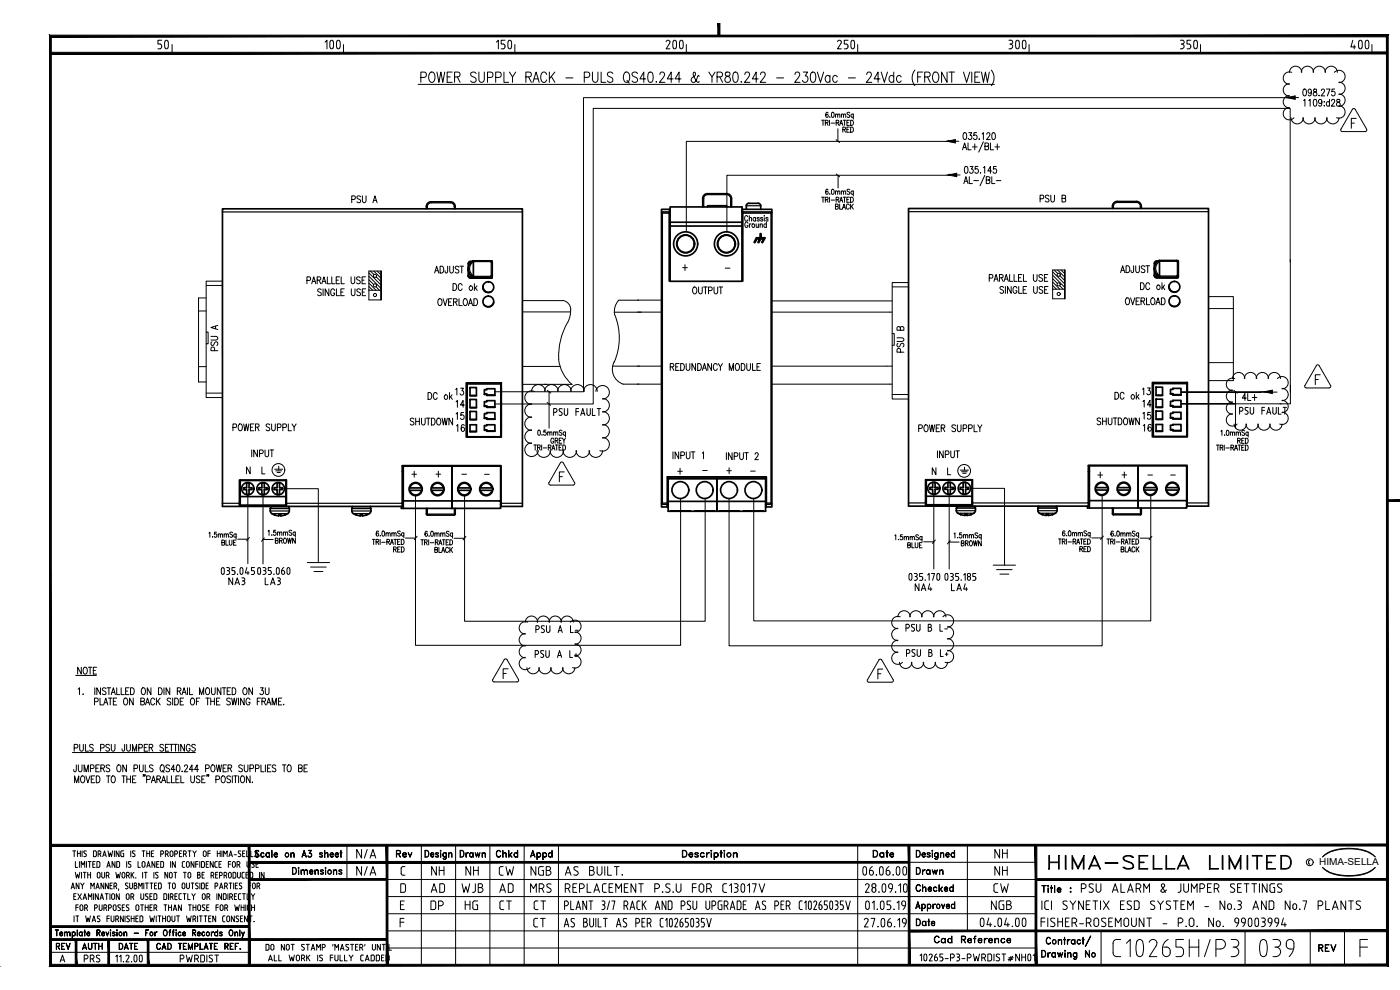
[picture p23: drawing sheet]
<svg xmlns="http://www.w3.org/2000/svg" width="420mm" height="297mm" viewBox="0 0 420 297" stroke-linecap="round" stroke-linejoin="round" font-family="sans-serif">
<defs><g id="words">
<g font-size="11.9">
<text x="42.3" y="18.3">50</text>
<text x="92.1" y="18.3">100</text>
<text x="145.3" y="18.3">150</text>
<text x="195.1" y="18.3">200</text>
<text x="248.4" y="18.3">250</text>
<text x="297.7" y="18.3">300</text>
<text x="351.4" y="18.3">350</text>
<text x="400.8" y="18.3">400</text>
</g>
<text font-size="7.9" x="314" y="262.1">HIMA-SELLA LIMITED</text>
<g font-size="6.2">
<text x="148.9" y="263.9">CW</text>
<text x="158.4" y="263.9">NGB</text>
<text x="323.5" y="269.2">PSU ALARM &amp; JUMPER SETTINGS</text>
</g>
<g font-size="5.7">
<text x="106.2" y="258.6">N/A</text>
<text x="106.2" y="263.9">N/A</text>
<text x="128.8" y="263.9">NH</text>
<text x="139" y="263.9">NH</text>
<text x="158.4" y="258.9">Appd</text>
<text x="297.7" y="258.6">NH</text>
<text x="297.7" y="263.9">NH</text>
<text x="128.4" y="268.8">AD</text>
<text x="137.9" y="268.8">WJB</text>
<text x="149.2" y="268.8">AD</text>
<text x="158.4" y="268.8">MRS</text>
<text x="297.4" y="268.8">CW</text>
<text x="128.4" y="274.1">DP</text>
<text x="138.6" y="274.1">HG</text>
<text x="149.2" y="274.1">CT</text>
<text x="159.5" y="274.1">CT</text>
<text x="296.7" y="274.1">NGB</text>
<text x="311.9" y="274.1">ICI SYNETIX ESD SYSTEM - No.3 AND No.7 PLANTS</text>
<text x="159.5" y="279.4">CT</text>
</g>
<g font-size="5.3">
<text x="104.8" y="62.1">PSU A</text>
<text x="311.1" y="61.7">PSU B</text>
<text x="66.7" y="106.5" transform="rotate(-90 66.7 106.5)">PSU A</text>
<text x="341.8" y="119.6">13</text>
<text x="135.8" y="123.5">14</text>
<text x="333.7" y="121">DC ok</text>
<text x="342.2" y="123.5">14</text>
<text x="371.8" y="121.4">4L+</text>
<text x="135.8" y="127">15</text>
<text x="342.2" y="127">15</text>
<text x="342.2" y="130.5">16</text>
<text x="67.7" y="176.7">NA3</text>
<text x="78.7" y="176.7">LA3</text>
<text x="273.8" y="178.5">NA4</text>
<text x="284.7" y="178.5">LA4</text>
<text x="118.2" y="258.6">Rev</text>
<text x="137.2" y="258.6">Drawn</text>
<text x="148.2" y="258.6">Chkd</text>
<text x="261.1" y="258.6">Date</text>
<text x="274.1" y="263.5">Drawn</text>
<text x="274.1" y="268.8">Checked</text>
<text x="274.1" y="279">Date</text>
<text x="394.8" y="286.8">REV</text>
<text x="24.3" y="290">PRS</text>
<text x="53.3" y="290">PWRDIST</text>
</g>
<g font-size="4.9">
<text x="335.5" y="82.9">ADJUST</text>
<text x="207.1" y="89.3">OUTPUT</text>
<text x="130.5" y="92.8">OVERLOAD</text>
<text x="272.3" y="106.9" transform="rotate(-90 272.3 106.9)">PSU B</text>
<text x="135.8" y="119.6">13</text>
<text x="136.2" y="130.5">16</text>
<text x="370.4" y="134.4">RED</text>
<text x="323.1" y="166.9">RED</text>
<text x="15.9" y="286.1">REV</text>
<text x="24" y="286.1">AUTH</text>
<text x="34.9" y="286.1">DATE</text>
<text x="279.4" y="284">Cad Reference</text>
</g>
<g font-size="4.4">
<text x="251.9" y="40.9">RED</text>
<text x="164.4" y="134.1">GREY</text>
<text x="117.1" y="166.9">RED</text>
<text x="26.1" y="209.5" transform="rotate(-90 26.1 209.5)">1.</text>
</g>
<text font-size="2.9" x="395.9" y="259.6">HIMA-SELLA</text>
<g font-size="2.6">
<text x="385.6" y="30.3">1</text>
<text x="283.6" y="43.7">1</text>
<text x="284.3" y="53.6">1</text>
<text x="216.6" y="81.8">-</text>
<text x="380.3" y="118.9">1</text>
<text x="137.6" y="143.6">-</text>
<text x="144.6" y="143.6">-</text>
<text x="209.9" y="142.5">-</text>
<text x="224.4" y="142.5">-</text>
<text x="343.6" y="143.6">-</text>
<text x="350.3" y="143.6">-</text>
</g>
</g></defs>
<!-- layer: 00-DRG_FRAME -->
<g fill="none" stroke="#000" stroke-width=".3">
<path d="M21.8 255.3h.9M22.3 255.3v1.7M22.6 258.5v1.8h.7M23.2 255.3v1.7M23.2 256.1h.9M23.8 258.5v1.8M24.1 255.3v1.7M24.6 255.3v1.7M25.3 256l.4 .2a.45 .45 0 0 1 .1 .7 .45 .45 0 0 1-.6 0M25.9 255.4h-.7l.1 .6M26 258.5v1.8M26.5 258.5h.8"/>
<path d="M26.9 258.5v1.8M27.9 259.3h.5M28.6 258.5h-.7v1.8h.7M28.6 255.3l.3 .4v1.1l-.9 .2v-1.7h.6M29.4 256.3l.8-.3-.1-.6-.7-.1v1.7M30 259.9l-.2 .3-.7 .1v-1.8l.8 .2 .1 1.2M30 256.3l.3 .7M30.8 257l.6-1.7 .5 1.7M31 256.5h.7M32.2 259.8h.7M32.4 255.3l.4 1.7 .3-1.1 .4 1.1 .3-1.7M34.3 255.3v1.7"/>
<path d="M34.5 258.5v1.8l-.9-1.8v1.8M35.7 255.3v1.7l-.8-1.7v1.7M35.9 259.9l-.2 .3-.7 .1v-1.8l.9 .2v1.2M36.6 255.3l-.3 .4 .1 1.3h.7v-.9h-.2M36.6 255.3h.5M38 258.5v1.8M38.7 259.2l.4 .3M39.1 259.5l.2 .4-.3 .3M39.2 255.3v1.7M39.3 258.6h-.7l.1 .6M40.5 255.4l-.4-.1-.3 .2v.3l.6 .4a.45 .45 0 0 1 0 .7 .45 .45 0 0 1-.6 0M41.4 258.5v1.8h.7"/>
<path d="M42.7 255.3h.8M42.8 258.6a.46 .46 0 0 1 .7 .4v.8a.44 .44 0 0 1-.4 .4 .44 .44 0 0 1-.5-.4zM43.1 255.3v1.7M44 255.3v1.7M44 256.1h.9M44.2 259.8h.7M44.9 255.3v1.7M45.4 256.1h.6M46.1 255.3h-.7v1.7h.7M46.5 258.5v1.8l-.9-1.8v1.8M47 259.3h.5M47.7 258.5h-.7v1.8h.7"/>
<path d="M48.2 256.3l.8-.3-.1-.6-.7-.1v1.7M49.1 259.9l-.2 .3-.7 .1v-1.8l.9 .2v1.2M49.6 256.3l.8-.3-.1-.6-.7-.1v1.7M50.2 256.3l.3 .7M51.2 258.5v1.8M51.2 255.4a.46 .46 0 0 1 .7 .4v.7a.44 .44 0 0 1-.4 .5 .44 .44 0 0 1-.5-.5zM52.4 256.3l.8-.3-.1-.6-.7-.1v1.7M52.6 258.5v1.8l-.9-1.8v1.8M53.8 256.1h.6M54.5 255.3h-.7v1.7h.7M54.7 259.9l.2 .3 .5 .1M55.1 256.3l.8-.3-.2-.6-.6-.1v1.7"/>
<path d="M55.4 258.5l-.7 .2v1.2M55.6 256.3l.3 .7M55.9 259a.43 .43 0 0 1 .3-.5 .43 .43 0 0 1 .5 .2l.1 1.1a.44 .44 0 0 1-.4 .4 .44 .44 0 0 1-.5-.4M55.9 259v.8M56.5 255.3h.8M56.9 255.3v1.7M57.9 255.3l.5 .8v.9M58.2 258.5v1.8l-.9-1.8v1.8M58.7 259.3h.7M58.9 255.3l-.5 .8M59.4 258.5h-.7v1.8M60 258.5v1.8"/>
<path d="M61.2 255.4a.46 .46 0 0 1 .7 .4v.7a.44 .44 0 0 1-.5 .5 .44 .44 0 0 1-.4-.5zM61.3 259.9l-.1 .3-.7 .1v-1.8l.8 .2 .1 1.2M61.9 259.3h.5M62.4 256.1h.7M62.6 258.5h-.7v1.8h.7M63.1 255.3h-.7v1.7M64 258.5v1.8l-.9-1.8v1.8M64.5 259.9l.2 .3 .5 .1M65.2 258.5l-.7 .2v1.2M65.2 255.3v1.7M65.2 256.1h.9M65.7 259.3h.6"/>
<path d="M66.1 255.3v1.7M66.4 258.5h-.7v1.8h.7M66.6 255.3v1.7M67.1 257v-1.7l.5 1 .6-1v1.7M68.5 259.3h.7M68.7 257l.5-1.7 .5 1.7M68.9 256.5h.7M69.2 258.5h-.7v1.8M70 258.6a.46 .46 0 0 1 .6 .4v.8a.44 .44 0 0 1-.4 .4 .44 .44 0 0 1-.5-.4zM70.3 256.5h.7M71.1 259.5l.8-.3-.1-.6-.7-.1v1.8M71.7 259.5l.3 .8"/>
<path d="M72.3 255.4l-.5-.1-.3 .2 .1 .3 .5 .4a.46 .46 0 0 1 .1 .7 .46 .46 0 0 1-.7 0M72.8 256.1h.5M73.5 255.3h-.7v1.7h.7M74 255.3v1.7h.7M74.1 258.5v1.3a.44 .44 0 0 0 .5 .4 .44 .44 0 0 0 .4-.4v-1.3M75.3 255.3v1.7h.7M75.7 259.2l.6 .5-.3 .5M76.3 258.6h-.7l.1 .6M76.5 257l.5-1.7 .5 1.7M76.7 256.5h.7M76.7 255.2l.6-.1 .4 .3-.4-.2-.7 .2 .1 .4 .8 .4 .2 .4v.3l-.4 .3-.8-.3 .5 .2 .6-.2v-.5l-1-.6zM76.8 259.3h.6"/>
<path d="M77.5 258.5h-.7v1.8h.7M78.5 255.9l.4-.1 .3 .4-.1-.2a.54 .54 0 0 0-.8 .5 .54 .54 0 0 0 .8 .5l.1-.1a.65 .65 0 0 1-1 0 .65 .65 0 0 1 .3-1zM80 255.9l.5-.1 .3 .3-.3-.2a.59 .59 0 0 0-.6 .6 .59 .59 0 0 0 .6 .6l.3-.2a.65 .65 0 0 1-1 0 .65 .65 0 0 1 .2-1zM80.8 255.8l.1 1.4zM81.6 255.1v2.1zM82.3 256.4h.9l-.1-.4a.52 .52 0 0 0-.7 .1 .52 .52 0 0 0 .1 .7 .52 .52 0 0 0 .7 0l.1 .1a.6 .6 0 0 1-.9 .1 .6 .6 0 0 1 0-.9 .6 .6 0 0 1 .8-.1l.1 .5h-1M87.3 255.8l.1 1.4zM87.6 255.9h.6l.1 1.3-.2-1.2-.3-.1-.4 .3zM90.8 256.7h1M90.8 256.6h.9M91.3 255.1l.7 2.1-.7-1.8-.7 1.8zM92.5 256.9l.2 .2"/>
<path d="M92.9 255.9a.64 .64 0 0 1 .7 .5 .64 .64 0 0 1-.4 .7 .64 .64 0 0 1-.8-.3l.2 .2a.59 .59 0 0 0 .9-.3M93.2 256l.3 .5-.3 .6M93.4 255.2l-.8-.1h.9l-.6 .9M93.4 255.1l-.6 .9 .5 .1 .2 .3M96 257h.7M96 256.2l.8 .6-.3 .4-.6-.3 .2 .2M96 256h.7M96.1 255.9v.4M96.6 255.9l.2 .2-.3-.3-.5 .1-.1 .2 .8 .6M96.6 256.6v.5M97.4 255.1l.1 2.1zM97.7 255.9h.7v1.3l-.1-1.2-.4-.1-.4 .3z"/>
<path d="M99.1 256.4h.9l-.1-.4a.54 .54 0 0 0-.8 .5 .54 .54 0 0 0 .8 .5l.2-.1a.59 .59 0 0 1-.9 0 .59 .59 0 0 1 0-.8 .59 .59 0 0 1 .8-.1l.1 .5h-1M100.6 256.4h.9l-.1-.4a.55 .55 0 0 0-.8 .5 .55 .55 0 0 0 .8 .5l.2-.1a.6 .6 0 0 1-.8 .1 .6 .6 0 0 1-.1-.9 .6 .6 0 0 1 .8-.1l.1 .5h-1M102 255.8l.6 .1zM102.3 255.1l.1 2.1zM104.1 253.6v10.3M126.4 253.6v36M127.6 255.1a1.04 1.04 0 0 1 1.1 1.1 1.04 1.04 0 0 1-1.1 1zM127.6 255.2a.94 .94 0 0 1 1.1 1 .94 .94 0 0 1-1.1 .9zM129.3 256.4h.8l-.1-.4a.53 .53 0 0 0-.7 .5 .53 .53 0 0 0 .7 .5l.2-.1a.58 .58 0 0 1-.8 0 .58 .58 0 0 1-.1-.8 .58 .58 0 0 1 .8-.1l.1 .5h-.9M130.8 257h.8M130.8 256.2l.8 .6-.3 .4-.5-.1-.1-.2 .2 .2M130.8 256h.8"/>
<path d="M130.9 255.9v.4M131.5 255.9l.1 .2-.3-.3-.6 .3 .9 .6M131.5 256.6v.5M132.2 255.1l.1 .3zM132.2 255.2h.1M132.2 255.8l.1 1.4zM133.1 255.9l.4-.1 .4 .3-.4-.2a.59 .59 0 0 0-.5 .6 .59 .59 0 0 0 .5 .6l.4-.2a.64 .64 0 0 1-1 0 .64 .64 0 0 1 .2-1zM133.9 255.8v1.8l-.6 .3-.3-.3 .4 .2 .4-.2zM134.6 255.8l.1 1.4zM135 255.9h.6v1.3l-.1-1.2-.4-.1-.4 .3zM136.7 253.6v36M147 253.6v36"/>
<path d="M157.3 253.6v36M167.6 253.6v36M204.8 255.1h.7a1.09 1.09 0 0 1 .7 1.1 1.09 1.09 0 0 1-.7 1h-.7zM204.9 255.2a.96 .96 0 0 1 1.2 1 .96 .96 0 0 1-1.2 .9zM206.8 256.4h1v-.2a.55 .55 0 0 0-.8-.1 .55 .55 0 0 0 0 .8 .55 .55 0 0 0 .8-.1 .66 .66 0 0 1-.9 .1 .66 .66 0 0 1-.1-.9 .66 .66 0 0 1 .9-.1l.2 .6h-1.1M208.6 257h.9M208.6 256.2l1 .6-.4 .4-.6-.1-.1-.2 .2 .2M208.6 256h.9M208.7 255.9v.4M209.4 255.9l.2 .2-.4-.3-.7 .3 1 .6M209.4 256.6v.5M210.3 256.1l.7-.3 .3 .4a.55 .55 0 0 0-.9-.1 .55 .55 0 0 0 0 .8 .55 .55 0 0 0 .9-.1 .62 .62 0 0 1-1 .3 .62 .62 0 0 1 0-1z"/>
<path d="M212 255.8l.1 1.4zM212.2 256.1l.7-.3-.8 .6zM213.4 255.1l.2 .1-.1 .2zM213.4 255.2h.1M213.4 255.8l.1 1.4zM214.3 255.8l.1 2.1zM214.4 256.1a.65 .65 0 0 1 1-.1 .65 .65 0 0 1 0 1 .65 .65 0 0 1-1-.1l.4 .2a.6 .6 0 0 0 .7-.6 .6 .6 0 0 0-.7-.6zM216 255.8l.7 .1zM216.3 255.1l.2 2.1zM217.2 255.2l.2-.1 .1 .2-.2 .1zM217.3 255.2h.1M217.3 255.8l.1 1.4z"/>
<path d="M220.1 255.8l.1 1.4zM220.2 256.2l.5-.4 .4 .1 .2 1.3-.3-1.2-.3-.1zM257.4 253.6v36M272.8 258.7h38.1M275 255.1a1.04 1.04 0 0 1 1.2 1.1 1.04 1.04 0 0 1-1.2 1zM275.1 255.2a.94 .94 0 0 1 1 1 .94 .94 0 0 1-1 .9zM276.8 256.4h.8l-.1-.4a.54 .54 0 0 0-.7 .5 .54 .54 0 0 0 .7 .5l.2-.1a.59 .59 0 0 1-.8 0 .59 .59 0 0 1-.1-.8 .59 .59 0 0 1 .8-.1l.1 .5h-.9M278.3 257h.8M278.3 256.2l.9 .6-.4 .4-.5-.1-.1-.2 .2 .2M278.3 256h.8M278.4 255.9v.4M279 255.9l.2 .2-.4-.3-.6 .3 .9 .6"/>
<path d="M279 256.6v.5M279.8 255.1v.3zM279.8 255.2h.1M279.8 255.8v1.4zM280.7 255.9l.4-.1 .4 .3-.4-.2a.59 .59 0 0 0-.6 .6 .59 .59 0 0 0 .6 .6l.4-.2a.64 .64 0 0 1-1.1 0 .64 .64 0 0 1 .3-1zM281.5 255.8v1.8l-.6 .3-.4-.3 .4 .2 .5-.2zM282.2 255.8l.1 1.4zM282.6 255.9h.6l.1 1.3-.2-1.2-.4-.1-.4 .3zM283.9 256.4h.9l-.1-.4a.54 .54 0 0 0-.8 .5 .54 .54 0 0 0 .8 .5l.2-.1a.59 .59 0 0 1-.9 0 .59 .59 0 0 1 0-.8 .59 .59 0 0 1 .8-.1l.1 .5h-1M285.6 255.9l.5-.1 .3 .3-.3-.2a.59 .59 0 0 0-.6 .6 .59 .59 0 0 0 .6 .6l.3-.2a.64 .64 0 0 1-1 0 .64 .64 0 0 1 .2-1zM286.4 255.1l.1 2.1zM290.3 253.6v25.7"/>
<path d="M393.1 258.2l-.4 .3 .1 .7 .3 .1M400 255.4l-1.6 .6-1.5 1.1 2.3-1.6M400 255.4a17.6 17.6 0 0 1 9.7 0M402.4 254.7l-3.2 .8M402.4 254.7l2.4-.2 2.5 .2M407.3 254.7l3.2 .8M409.7 255.4l1.6 .6 1.4 1.1-2.2-1.6M16.6 279l.9 .1zM17 279.1v1.7l.1-1.7M19.3 279.6l.1 1.2zM19.6 279.7h.6v1.1l-.1-1-.3-.1-.4 .2zM20.4 279.7h.6v1.1l-.1-1-.3-.1-.4 .2z"/>
<path d="M21.4 266.7l.5-1.7 .5 1.7M21.5 266.2h.7M21.7 279.6v1.8zM21.9 279.7a.55 .55 0 0 1 .7 .6 .55 .55 0 0 1-.9 .3l.3 .1a.53 .53 0 0 0 .5-.5 .53 .53 0 0 0-.5-.5l-.3 .2zM22.1 268.9h.6M22.2 274.8v1.8M22.6 261.7l.3 1.8 .4-1.2 .3 1.2 .4-1.8M22.8 274.8h.8M22.8 272.3h.7M22.8 268.1h-.7v1.8h.7M23.2 279v1.8zM23.2 274.8v1.8"/>
<path d="M23.4 268.1l1 1.8M23.5 271.5h-.7v1.7M23.7 265v1.7l-.8-1.7v1.7M23.8 279.9l.3-.3 .5 .3-.3-.2a.53 .53 0 0 0-.5 .5 .53 .53 0 0 0 .5 .5l.3-.1a.55 .55 0 0 1-.8 .1 .55 .55 0 0 1 0-.8zM24.2 265l.5 .7v1M24.2 271.5l.6 .2 .1 1a.44 .44 0 0 1-.5 .5 .44 .44 0 0 1-.4-.5zM24.4 260.3v-1.8l.5 1 .5-1v1.8M24.4 268.1l-1 1.8M24.5 261.7v1.8M24.6 279.6l.1 1.2zM24.9 269.9l.6-1.8 .5 1.8M25 261.7h.8"/>
<path d="M25.1 269.4h.7M25.2 279.6l.5 .1zM25.2 265l-.5 .7M25.4 261.7v1.8M25.4 279l.1 1.8zM25.7 274.8l.4 1.8 .3-1.2 .4 1.2 .3-1.8M25.8 271.5l.4 .2v.5l-.8 .2M25.8 271.5h-.4v1.7M25.9 272.4l.4 .8M26.3 261.7v1.8M26.3 262.5h.9M26.5 269.9v-1.8l.6 1 .5-1v1.8"/>
<path d="M27.2 261.7v1.8M27.3 266.7v-1.7l.5 .9 .5-.9v1.7M27.6 276.6l.6-1.8 .5 1.8M27.8 276.1h.7M28.1 268.1v1.8M28.8 266.7l.5-1.7 .5 1.7M28.8 271.5l.4 .2v.5l-.8 .2M28.8 271.5h-.4v1.7M29 266.2h.6M29.1 279.9l.8-.1v-.6l-.8-.1v1.7v-1.8l.9 .2-.1 .7h-.8M29.4 261.8l.6 .2v1.2a.39 .39 0 0 1-.4 .2 .39 .39 0 0 1-.4-.2v-1zM29.5 268.1v1.8l-.9-1.8v1.8"/>
<path d="M29.5 279.9l.5 .9zM29.8 271.5v1.2a.44 .44 0 0 0 .4 .5 .44 .44 0 0 0 .4-.5M30 274.9l-.5-.1-.3 .3 .1 .3 .5 .4a.46 .46 0 0 1 .1 .7 .46 .46 0 0 1-.7 0M30 269.9l.5-1.8 .6 1.8M30.2 269.4h.7M30.5 261.7l.1 1.5a.39 .39 0 0 0 .4 .2 .39 .39 0 0 0 .3-.2l.1-1.5M30.6 271.5v1.2M31.2 265v1.7l-.9-1.7v1.7M31.6 268.1h.9M31.6 271.5l.4 .2v.5l-.8 .2M31.6 271.5h-.4v1.7M31.7 272.4l.3 .8"/>
<path d="M31.8 279.6l.4 1.1 .5-1.1-.5 1.2zM31.9 262.7l.8-.3-.2-.6-.6-.1v1.8M32 268.1v1.8M32.1 260.3l.5-1.8 .5 1.8M32.1 275.6h.7M32.4 262.7l.3 .8M32.5 265v1.7l-.8-1.7v1.7M32.8 274.8h-.7v1.8M33 268.1v1.8M33 271.5l.4 .2v.5l-.8 .2M33 271.5h-.4v1.7M33 265.7h.5"/>
<path d="M33 279.1l.3 .1zM33.1 279.1h.1M33.1 279.6l.1 1.2zM33.3 274.8v1.3a.44 .44 0 0 0 .5 .4 .44 .44 0 0 0 .4-.4v-1.3M33.7 265h-.7v1.7h.7M33.7 268.2a.46 .46 0 0 1 .7 .4v.8a.44 .44 0 0 1-.5 .5 .44 .44 0 0 1-.4-.5zM33.8 279.8h.7M33.8 279.9l.7 .4v.3l-.3 .2-.5-.2M33.9 279.7v.3M34.2 271.5l.6 .2v1a.44 .44 0 0 1-.4 .5 .44 .44 0 0 1-.4-.5zM34.2 265.9h.4M34.4 279.7l.1 .2-.3-.3-.5 .3 .8 .5"/>
<path d="M34.6 264.9l.4 .5-.4 .5M34.6 265h-.4v1.7M34.7 265.9l.4 .8M34.7 275.8h.5M34.8 261.7l.3 1.8 .4-1.2 .3 1.2 .3-1.8M35 279.1l.2 .1zM35.1 279.1h.1M35.1 279.6v1.2zM35.2 275.8l.3-.3v-.5l-.8-.2v1.8M35.3 275.8l.3 .8M35.5 272.2l.5 .2M35.6 266.7v.5"/>
<path d="M35.8 268.1v1.8l-.9-1.8v1.8M36 272.4a.46 .46 0 0 1 0 .7 .46 .46 0 0 1-.6 0M36.1 271.6h-.6v.6M36.7 272.3h.5M37 274.8v1.8l-.9-1.8v1.8M37.2 279.6v1.2zM37.4 271.5h-.7v1.7h.7M37.5 262.2l-.1-.2a.39 .39 0 0 0-.3-.3 .39 .39 0 0 0-.4 .3v1.2a.39 .39 0 0 0 .4 .2 .39 .39 0 0 0 .3-.2l.1-.2M37.5 279.7h.5l.1 1.1-.2-1-.3-.1-.4 .2zM37.5 262.2v.8M37.5 274.8v1.8M37.7 266.6l.4 .1"/>
<path d="M38 262.7l.8-.3-.2-.6-.6-.1v1.8M38.1 272.2l.4 .2a.46 .46 0 0 1 .1 .7 .46 .46 0 0 1-.7 0M38.1 268.2l.6 .2 .1 1a.44 .44 0 0 1-.5 .5 .44 .44 0 0 1-.4-.5zM38.4 265l-.4-.1-.3 .3v.3l.7 .7-.3 .5M38.5 262.7l.3 .8M38.5 260.1l.5 .1M38.7 271.6h-.7l.1 .6M38.8 274.9l-.4-.1-.3 .3v.3l.6 .4a.46 .46 0 0 1 0 .7 .46 .46 0 0 1-.7 0M38.9 265l.1 1.4a.39 .39 0 0 0 .3 .3 .39 .39 0 0 0 .4-.3l.1-1.4M39.3 269.1h.4M39.3 261.7v1.8M39.4 274.8v1.8"/>
<path d="M39.4 275.6h.8M39.6 262.4l.6 1.1M39.7 268.1l.5 .5-.5 .5M39.7 268.1h-.4v1.8M39.8 269.1l.4 .8M40.2 261.7l-.9 1M40.2 279.9l1.3 .1zM40.2 274.8v1.8M40.3 265.7h.4M40.7 264.9l.3 .4-.3 .4 .4 .5-.4 .5M40.7 265h-.4v1.7h.4M40.8 263.4h.1"/>
<path d="M40.8 275.6h.5M41 271.5a.46 .46 0 0 1 .7 .5v.7a.44 .44 0 0 1-.5 .5 .44 .44 0 0 1-.4-.5zM41.5 274.8h-.7v1.8h.7M41.6 266.7v-1.7l.5 .9 .6-.9v1.7M42 274.8l.8 .2-.1 1.5-.7 .1zM42.2 271.5h.9M42.3 268.1l-.1 1.3a.44 .44 0 0 0 .5 .5 .44 .44 0 0 0 .4-.5v-1.3M42.6 271.5v1.7M42.8 261.7v1.8M43.2 265v1.7M43.3 261.7h.9M43.6 271.5v1.7"/>
<path d="M43.6 272.3h.9M43.7 265h.8M43.7 279h.9l-.8 .1v1.7zM43.7 261.7v1.8M43.8 279.9h.4h-.4M44 260.3l.6-1.8 .5 1.8M44.1 265v1.7M44.4 268.2h-.4l-.3 .2v.3l.6 .4a.46 .46 0 0 1 0 .7 .46 .46 0 0 1-.6 0M44.5 271.5v1.7M45 274.8l.3 1.8 .4-1.2 .3 1.2 .4-1.8M45 268.9h.5M45 272.3h.5"/>
<path d="M45 265h.9M45.4 265v1.7M45.7 268.1h-.7v1.8h.7M45.7 271.5h-.7v1.7h.7M46.2 261.7v1.8M46.4 265.7h.5M46.5 279.6v1.2zM46.6 271.5l.4 .2v.5l-.8 .2M46.7 271.5h-.5v1.7M46.7 263.4l.4 .1M46.7 268.1l.4 .4-.1 1.2-.3 .2M46.7 268.1h-.5v1.8h.5"/>
<path d="M46.7 272.4l.4 .8M46.8 279.7l.3-.1-.6 .5zM46.9 262.4l.5 .6-.3 .5M46.9 274.8v1.8M47.1 265h-.7v1.7h.7M47.4 274.8h.9M47.4 261.8h-.6l.1 .6M47.6 265l.7 .1-.1 1.5-.6 .1zM47.9 274.8v1.8M48.8 274.8v1.8M48.8 275.6h.9M49.2 268.1l.8 .2-.1 1.5-.7 .1z"/>
<path d="M49.2 271.5h.9M49.3 279.1l.2-.1a.94 .94 0 0 1 .7 .9 .94 .94 0 0 1-.7 .9 1.16 1.16 0 0 1-.2-1.7zM49.3 279.2l.2-.1a.87 .87 0 0 1 .7 .8 .87 .87 0 0 1-.7 .8l-.4-.6zM49.6 271.5v1.7M49.7 274.8v1.8M50.3 261.7v1.8l-.8-1.8v1.8M50.4 265h.9M50.4 274.9a.46 .46 0 0 1 .7 .4v.8a.44 .44 0 0 1-.5 .4 .44 .44 0 0 1-.4-.4zM50.6 268.1v1.8M50.6 271.5v1.7M50.6 272.3h.9M50.7 279.6l.5 .1z"/>
<path d="M50.8 265v1.7M51 279.1l-.1 1.7v-1.5l.4-.3-.4 .2M51 261.8l.6 .2v1.2a.39 .39 0 0 1-.3 .2 .39 .39 0 0 1-.4-.2l-.1-1zM51.1 269.1l.8-.2-.2-.7-.6-.1v1.8M51.5 271.5v1.7M51.6 274.8v1.3a.44 .44 0 0 0 .4 .4 .44 .44 0 0 0 .5-.4M51.6 269.1l.4 .8M51.7 279.6l.5 .1zM51.8 265.4v1a.39 .39 0 0 0 .4 .3 .39 .39 0 0 0 .3-.3l.1-1M51.8 265.4v-.2a.39 .39 0 0 1 .4-.3 .39 .39 0 0 1 .3 .3l.1 .2M52 273.2l.5-1.7 .5 1.7M52.1 279.1l-.2 1.7v-1.5l.4-.3-.3 .2"/>
<path d="M52.2 272.7h.7M52.2 261.7h.8M52.5 268.9h.5M52.5 274.8v1.3M52.6 261.7v1.8M52.7 279.1l.3 .1zM52.8 279.1h.1M52.8 279.6l.1 1.2zM53 274.8h.9M53.2 268.1h-.7v1.8h.7M53.4 274.8v1.8M53.7 279.7l.3-.1 .3 .3-.1-.1a.49 .49 0 0 0-.7 .4 .49 .49 0 0 0 .7 .5l.1-.1a.58 .58 0 0 1-.9 0 .58 .58 0 0 1 .3-.9z"/>
<path d="M54 268.1l-.3 .2v1.2l.3 .4M54.1 268.1h.3M54.1 269.9h.3M54.4 271.5v1.7l-.8-1.7v1.7M54.7 265.4v1a.39 .39 0 0 0 .4 .3 .39 .39 0 0 0 .3-.3l.1-.2M54.7 265.4v-.2a.39 .39 0 0 1 .4-.3 .39 .39 0 0 1 .3 .3l.1 .2M54.9 268.1h.9M55.1 261.7h.8M55.4 268.1v1.8M55.5 261.7v1.8M55.5 265.4v.8M56 274.8l.3 1.8 .4-1.2 .3 1.2 .4-1.8"/>
<path d="M56 265l.1 1.4a.39 .39 0 0 0 .3 .3 .39 .39 0 0 0 .4-.3v-.2M56.3 268.1v1.8h.7M56.5 271.5h.9M56.6 261.8l.6 .2v1.2a.39 .39 0 0 1-.4 .2 .39 .39 0 0 1-.3-.2l-.1-1zM56.9 265v1.2M57 271.5v1.7M57.4 265h.8M57.6 268.1l.5 .8v1M57.8 265v1.7M57.8 279.9l.8-.1v-.6l-.8-.1v1.7v-1.8l.8 .1v.8h-.8M57.9 275.8h.4M57.9 271.5v1.7"/>
<path d="M57.9 272.3h.9M58.2 279.9l.6 .9-.5-.9M58.3 274.8l.5 .5-.5 .5M58.3 274.8h-.4v1.8M58.4 275.8l.4 .8M58.6 268.1l-.5 .8M58.8 271.5v1.7M59.3 262.5h.4M59.3 274.8v1.8M59.5 265l-.5-.1-.3 .3 .1 .3 .5 .4a.45 .45 0 0 1 .1 .6 .45 .45 0 0 1-.7 .1M59.5 271.5l.6 .2 .1 1a.44 .44 0 0 1-.4 .5 .44 .44 0 0 1-.5-.5zM59.7 262.5l.3-.2v-.4l-.7-.2v1.8h.4"/>
<path d="M59.7 262.5l.4 .5-.4 .4M59.8 274.8h.9M60 265v1.7M60.3 274.8v1.8M60.6 262.5h.6M60.8 279.7l.4-.1 .2 .3-.2-.2a.5 .5 0 0 0-.6 .6 .5 .5 0 0 0 .7 .4l.1-.1a.58 .58 0 0 1-.9 0 .58 .58 0 0 1 .3-.9zM60.8 271.6l.1 .6M60.8 271.6h.7M60.9 272.2l.4 .2M60.9 268.2a.46 .46 0 0 1 .7 .4v.8a.44 .44 0 0 1-.5 .5 .44 .44 0 0 1-.4-.5zM61.2 274.8h.9M61.3 261.7h-.7v1.8h.7"/>
<path d="M61.3 265.3l-.1-.3h-.7v1.7l.7-.1 .1-.3M61.3 272.4a.45 .45 0 0 1 .1 .7 .45 .45 0 0 1-.7 0M61.3 265.3v1M61.7 274.8v1.8M61.8 265.7h.6M62 272.3h.6M62.1 269.1l.8-.2-.1-.7-.7-.1v1.8M62.5 265h-.7v1.7h.7M62.6 269.1l.4 .8M62.6 275.6h.6M62.7 271.5h-.7v1.7h.7M63.3 274.8h-.7v1.8h.7"/>
<path d="M63.4 262.7l.7-.3-.1-.6-.6-.1v1.8M63.4 279.6l.1 1.2zM63.7 279.7l.4-.1-.6 .5zM63.9 262.7l.3 .8M64.5 265.9l.8-.3-.1-.6h-.7v1.7M64.6 279.7l.4-.1 .3 .3-.3-.2a.53 .53 0 0 0-.6 .5 .53 .53 0 0 0 .6 .5l.3-.1a.58 .58 0 0 1-.9 0 .58 .58 0 0 1 .2-.9zM64.7 262.5h.5M64.7 274.8v1.8l-.8-1.8v1.8M64.8 272.3h.7M65.1 268.1v1.8M65.3 279v1.8zM65.4 261.7h-.7v1.8h.7"/>
<path d="M65.5 271.5h-.7v1.7M65.9 262.7l.8-.3-.2-.6-.6-.1v1.8M65.9 266.7l.5-1.7 .5 1.7M66 279.9l.7 .6-.3 .3-.5-.2 .1 .1M66 279.8h.6M66 279.7v.3M66.1 266.2h.6M66.3 271.5a.46 .46 0 0 1 .7 .5l-.1 .7a.44 .44 0 0 1-.4 .5 .44 .44 0 0 1-.4-.5zM66.5 268.1v1.8l-.9-1.8v1.8M66.5 279.7l.2 .2-.3-.3-.5 .3 .7 .5M67.2 262.7l.8-.3-.1-.6-.7-.1v1.8M67.4 265.9l.8-.3-.2-.6h-.6v1.7"/>
<path d="M67.5 274.8l-.5 .1-.2 .3 .1 1.2 .6 .2M67.8 262.7l.3 .8M67.9 268.5l-.2-.3-.7-.1v1.8l.7-.1 .2-.3M67.9 268.5v1M67.9 271.5l.4 .2v.5l-.8 .2M67.9 271.5h-.4v1.7M67.9 265.9l.4 .8M68 272.4l.3 .8M68.3 274.9l.6 .1v1.1a.44 .44 0 0 1-.4 .4 .44 .44 0 0 1-.4-.4zM68.4 268.1v1.8M68.8 265h.8M68.8 261.8l.5 .2v1.2a.39 .39 0 0 1-.3 .2 .39 .39 0 0 1-.4-.2v-1z"/>
<path d="M68.9 269.1l.8-.2-.1-.7-.7-.1v1.8M69 279.1l.2-.1a.94 .94 0 0 1 .7 .9 .94 .94 0 0 1-.7 .9 1.18 1.18 0 0 1-.2-1.7zM69 279.2l.2-.1a.87 .87 0 0 1 .7 .8 .87 .87 0 0 1-.7 .8l-.4-.6zM69.2 265v1.7M69.4 269.1l.4 .8M70.1 265v1.7M70.3 274.8v1.8l-.9-1.8v1.8M70.3 268.9h.5M70.4 271.5l.4 1.7 .3-1.1 .4 1.1 .3-1.7M70.4 279.6l.1 1.2zM70.6 265.7h.5M70.7 279.7h.6l.1 1.1-.2-1-.3-.1-.4 .2z"/>
<path d="M70.8 262.1l-.2-.3-.7-.1v1.8l.7-.1 .2-.3M70.8 262.1v1M71 275.5l.4 .3a.45 .45 0 0 1 .1 .6 .45 .45 0 0 1-.6 .1M71 268.1h-.7v1.8h.7M71.3 261.7v1.5a.39 .39 0 0 0 .4 .2 .39 .39 0 0 0 .4-.2v-1.5M71.3 265h-.7v1.7h.7M71.6 274.9h-.7l.1 .6M71.9 279l.1 1.8zM72.2 275.6h.5M72.3 268.1l-.7 .2-.1 1.2 .2 .3 .6 .1M72.4 271.5v1.7M72.4 272.3h.8"/>
<path d="M72.6 265l-.5-.1-.3 .3 .1 .3 .5 .4a.45 .45 0 0 1 .1 .6 .45 .45 0 0 1-.7 .1M72.6 263.1l.2 .3 .5 .1M72.6 262.1v1M72.8 268.1h.9M72.9 274.8h-.7v1.8h.7M73.2 268.1v1.8M73.2 271.5v1.7M73.3 279.6l-.7 1.8zM73.3 261.7l-.5 .1-.2 .3M73.8 271.5v1.7M73.8 262.5h.5M74.2 268.1v1.8h.7"/>
<path d="M74.3 274.8v1.8l-.9-1.8v1.8M74.3 272.8l.1 .4h.6M74.3 271.9v.9M74.5 261.7h-.7v1.8h.7M74.6 265.7h.7M74.6 271.5l-.3 .4M74.6 271.5h.4M74.8 274.8h.8M75.2 274.8v1.8M75.3 265h-.7v1.7M75.4 268.1l.5 .8v1M75.5 271.5v1.7"/>
<path d="M75.5 272.3h.9M75.5 260.1l.4 .1M75.5 261.7l.3 .4M75.5 261.7h-.5v1.8h.5M75.8 265.4v-.2a.39 .39 0 0 1 .4-.3 .39 .39 0 0 1 .3 .3l.1 .2M75.8 265.4v1a.39 .39 0 0 0 .4 .3 .39 .39 0 0 0 .3-.3l.1-1M75.8 263.1l-.3 .4M75.9 262.1v1M76.4 271.5v1.7M76.5 268.1l-.6 .8M77.1 265.9l.8-.3-.1-.6h-.7v1.7M77.6 265.9l.4 .8"/>
<path d="M77.9 261.7v1.8M79.2 261.7v1.8l-.8-1.8v1.8M87.8 260.3a1.04 1.04 0 0 1 1.2 1 1.04 1.04 0 0 1-1.2 1zM87.9 260.4a.94 .94 0 0 1 1 .9 .94 .94 0 0 1-1 .9zM89.5 260.4l.2 .1-.1 .1zM89.6 260.4h.1M89.6 260.9l.1 1.4zM90.3 260.9l.1 1.4zM90.7 261.1h.6l.1 1.2-.2-1.2h-.4l-.4 .3zM91.6 261.1h.6l.1 1.2-.2-1.2h-.3l-.4 .3zM93 261.5h.8l-.1-.4a.55 .55 0 0 0-.7 .5 .55 .55 0 0 0 .7 .5l.2-.1a.59 .59 0 0 1-.8 .1 .59 .59 0 0 1-.1-.8 .59 .59 0 0 1 .8-.2l.1 .5h-.9M94.5 260.9l.1 1.4z"/>
<path d="M94.8 261.1h.7v1.2l-.1-1.2h-.4l-.4 .3zM96.2 262.1h.8M96.2 261.4l.9 .5-.4 .4-.6-.3 .2 .2M96.2 261.1h.8M96.3 261.1v.3M96.9 261.1l.2 .1-.4-.3-.6 .3 .9 .6M96.9 261.7v.5M97.6 260.4l.2 .1-.1 .1zM97.7 260.4h.1M97.7 260.9v1.4zM100.1 260.9v1.4zM100.4 261.1h.6l.1 1.2-.2-1.2h-.3l-.5 .3z"/>
<path d="M101.8 262.1h.7M101.8 261.4l.8 .5-.3 .4-.6-.3 .2 .2M101.8 261.1h.7M101.9 261.1v.3M102.4 261.1l.2 .1-.3-.3-.6 .3 .8 .6M102.4 261.7v.5M116.1 263.9h194.8M116.1 269h194.8M116.1 274.2h194.8M116.1 279.3h156.7M275 272.1h1M275.1 272h.8"/>
<path d="M275.5 270.6l.6 2-.6-1.7-.7 1.7zM276.6 271.3l.1 2zM276.9 271.3a.61 .61 0 0 1 .8 .7 .61 .61 0 0 1-1 .3l.4 .2a.59 .59 0 0 0 .6-.6 .59 .59 0 0 0-.6-.6l-.4 .2zM278.3 271.3l.1 2zM278.6 271.3a.6 .6 0 0 1 .8 .7 .6 .6 0 0 1-1 .3l.3 .2a.59 .59 0 0 0 .6-.6 .59 .59 0 0 0-.6-.6l-.3 .2zM280 271.3l.1 1.3zM280.3 271.3h.4l-.6 .5zM282.6 271.3l.4 1.1 .5-1.1-.5 1.3zM284.1 271.8h.8l-.1-.4a.53 .53 0 0 0-.8 .5 .53 .53 0 0 0 .8 .5l.2-.1a.59 .59 0 0 1-.8 .1 .59 .59 0 0 1-.1-.8 .59 .59 0 0 1 .8-.2l.1 .5h-.9M285.7 271.3h.4l.4 .2-.4-.2a.59 .59 0 0 0-.6 .6 .59 .59 0 0 0 .6 .6l.4-.2a.65 .65 0 0 1-1 0 .65 .65 0 0 1 .2-1zM286.5 270.6l.1 2zM312.7 265.7l1.2 .1z"/>
<path d="M313.2 265.8v1.9l.1-1.9M314.4 265.8l.2-.1 .1 .2zM314.5 265.8h.1M314.5 266.4l.1 1.3zM315.2 266.4l.7 .1zM315.5 265.7l.1 2zM316.5 265.7l.1 2zM317.4 267h.9v-.3a.53 .53 0 0 0-.8-.1 .53 .53 0 0 0 0 .8 .53 .53 0 0 0 .8-.1l.1 .1a.65 .65 0 0 1-.9 .2 .65 .65 0 0 1 0-1 .65 .65 0 0 1 .9 .1v.3h-1M321.2 266.5l.2-.1 .1 .2-.2 .1zM321.2 267.5l.2-.1 .1 .2-.2 .1zM321.3 266.5h.1M330.5 279.3v10.3"/>
<path d="M373.7 279.3v10.3M393.2 279.3v10.3M399.2 261.9l3.2 .8M399.2 261.9l-2.3-1.6 1.5 1 1.6 .7M400 262.1a17.6 17.6 0 0 0 9.7 0M402.4 262.7h4.9M403.5 279.3v10.3M409.7 262l1.6-.7 1.4-1a8.1 8.1 0 0 1-5.4 2.4M.2 290.1h.1M15.1 285.7h59.7M18 280.1h.7l-.2-.4a.5 .5 0 0 0-.5 .6 .5 .5 0 0 0 .6 .4l.2-.1a.53 .53 0 0 1-.7 0 .53 .53 0 0 1-.1-.7 .53 .53 0 0 1 .7-.1l.1 .4h-.8M18.1 288.6l.7-2 .6 2"/>
<path d="M18.3 288h.9M26.1 280.1h.8l-.2-.4a.5 .5 0 0 0-.6 .6 .5 .5 0 0 0 .7 .4l.2-.1a.53 .53 0 0 1-.8 0 .53 .53 0 0 1 0-.7 .53 .53 0 0 1 .7-.1l.1 .4h-.9M30.6 280.1h.7l-.2-.4a.5 .5 0 0 0-.5 .6 .5 .5 0 0 0 .6 .4l.2-.1a.53 .53 0 0 1-.7 0 .53 .53 0 0 1-.1-.7 .53 .53 0 0 1 .7-.1l.1 .4h-.8M34.4 280.3v.4M34.7 287l.5-.4v2M35.9 287l.4-.4v2M38.6 287.4l-.8 1.2h.9M40.3 286.8v1.6l.4 .2 .3-.2M41 286.8v1.6M41.9 286.8v1.6M42.6 286.8l.1 .5a1.03 1.03 0 0 1-.3 1.3l-.5-.2M47.3 283.1l.5-.1 .4 .4a.58 .58 0 0 0-.7-.3 .58 .58 0 0 0-.4 .6v.4a.56 .56 0 0 0 .2 .6 .56 .56 0 0 0 .6 0l.3-.3a.62 .62 0 0 1-.7 .5 .62 .62 0 0 1-.5-.8z"/>
<path d="M48.7 284.4h1M48.8 284.3h.8M49.2 283l.6 1.9-.6-1.6-.6 1.6zM50.3 283a.95 .95 0 0 1 1.2 .9 .95 .95 0 0 1-1.2 1zM50.4 283.1a.86 .86 0 0 1 1 .8 .86 .86 0 0 1-1 .9zM53.5 283l1 .1zM54 283.1v1.8l.1-1.8M54.9 280.1h.7l-.2-.4a.5 .5 0 0 0-.5 .6 .5 .5 0 0 0 .6 .4l.1-.2-.1 .2a.55 .55 0 0 1-.7-.5 .55 .55 0 0 1 .8-.4l.1 .4h-.8M55.1 284.8v-1.7l.9-.1h-1v1.9M55.1 283.9h.5l-.5 .1M56.5 283l.7 1.6 .6-1.6v1.9l-.1-1.5-.5 1.5-.6-1.5-.1 1.5zM58.5 283.9l.8-.1v-.6l-.8-.1-.1 1.8v-1.9l.9 .1v.8l-.8 .1"/>
<path d="M59.3 280.1h.7l-.2-.4a.5 .5 0 0 0-.5 .6 .5 .5 0 0 0 .6 .4l.2-.1a.53 .53 0 0 1-.7 0 .53 .53 0 0 1-.1-.7 .53 .53 0 0 1 .7-.1l.1 .4h-.8M60 283l.1 1.8 .9 .1h-1zM61.8 283l.7 1.9-.7-1.6-.6 1.6zM62.8 283l1 .1zM63.3 283.1v1.8l.1-1.8M64.4 284.8v-1.7l.9-.1h-1v1.9M64.4 283.9h.5l-.5 .1M66 280.7h.6M66.5 280.3v.4M67.5 283.9l.8-.1v-.6l-.8-.1v1.8v-1.9l.8 .1 .1 .7-.9 .2M69.1 283.1l.9-.1h-.9v1.9h.9l-.9-.1M69.1 283.9h.5l-.5 .1"/>
<path d="M70.6 283h.9l-.8 .1v1.8zM70.7 283.9h.4l-.4 .1M72 284.7l.2 .1zM72.1 284.7h.1M72.9 280.7l-.4-1.1 .4 1.2M80.6 288.3l.6-1.7 .5 1.7M80.7 283.7l-.2-.3-.7-.1v1.8l.7-.1 .2-.3M80.7 283.7v1M80.8 287.8h.7M81.3 284.6a.46 .46 0 0 0 .4 .5 .46 .46 0 0 0 .5-.5M81.3 283.8a.46 .46 0 0 1 .4-.5 .46 .46 0 0 1 .5 .5M81.3 283.8v.8"/>
<path d="M82.2 283.8v.8M82.3 286.6v1.7h.8M83.7 286.6v1.7h.8M85.3 283.3v1.8l-.9-1.8v1.8M86.1 283.4a.48 .48 0 0 1 .7 .4v.8a.46 .46 0 0 1-.5 .5 .46 .46 0 0 1-.4-.5zM86.8 286.6l.4 1.7 .4-1.2 .3 1.2 .4-1.7M87.4 283.3h.9M87.8 283.3v1.8M89 286.8a.49 .49 0 0 1 .5-.2 .49 .49 0 0 1 .4 .4v.8a.48 .48 0 0 1-.5 .5 .48 .48 0 0 1-.5-.5zM90.5 287.5h.5M90.5 285l.5 .1M90.6 283.4l.1 .6"/>
<path d="M90.6 283.4h.7M90.7 284l.6 .6-.3 .5M91 286.6a.48 .48 0 0 1 .4 .4 .48 .48 0 0 1-.4 .5M91 286.6h-.5v1.7M91.1 287.5l.4 .8M91.9 283.3h.9M92 286.6v1.7M92.3 287.2l.7 1.1M92.4 283.3v1.8M93 286.6l-1 .9M93.4 285.1l.5-1.8 .6 1.8M93.6 284.6h.7"/>
<path d="M95 285.1v-1.8l.6 1 .6-1v1.8M95.3 286.6v1.7M95.9 288.2l.5 .1M96 286.6v.5l.6 .4M96 286.7h.8M96.6 287.5l.2 .5-.4 .3M96.7 284.3h.5a.48 .48 0 0 0 .4-.5 .48 .48 0 0 0-.4-.5h-.5v1.8M99.1 287.3h.8M99.9 286.6h-.8v1.7M99.9 283.3l-.1 .5M100.5 286.6v1.2a.48 .48 0 0 0 .5 .5 .48 .48 0 0 0 .5-.5v-1.2M100.5 285.1v-1.8l.5 1 .6-1v1.8"/>
<path d="M102 286.6v1.7h.8M102.2 285.1l.5-1.8 .6 1.8M102.3 284.6h.8M103.4 286.6v1.7h.8M103.8 285l.5 .1M103.9 283.4l.1 .6M103.9 283.4h.7M104 284l.6 .6-.3 .5M104.8 286.6l.5 .7v1M105.2 283.3h.9M105.7 283.3v1.8M105.9 286.6l-.6 .7"/>
<path d="M106.7 284.1h.5M107.4 283.3h-.7v1.8h.7M108 284.3h.4a.48 .48 0 0 0 .5-.5 .48 .48 0 0 0-.5-.5h-.4v1.8M108.5 284.3l.4 .8M109.1 286.6l-.8 .1-.1 1.2 .2 .3 .7 .1M109.5 283.3v.5M109.6 288.3l.6-1.7 .6 1.7M109.8 287.8h.8M111.4 286.6l.9 .1v1.2l-.2 .3-.7 .1zM111.7 284.6a.46 .46 0 0 0 .5 .5 .46 .46 0 0 0 .4-.5M111.8 283.3v1.3M112.7 283.3v1.3"/>
<path d="M112.9 286.6l.9 .1 .1 1.2-.2 .3-.8 .1zM114.2 283.3v1.8l-1-1.8v1.8M114.5 287.3h.6M114.7 283.3h.9M115.2 283.3v1.8M115.3 286.6h-.8v1.7h.8M116.1 284.4h194.8M116.2 283.3v1.8M116.4 286.5l.4 .4-.1 1.2-.3 .2M116.4 286.6h-.6v1.7h.6M116.7 283.3v1.8h.8M312.6 285.1a1.05 1.05 0 0 1 1.3 1.1 1.05 1.05 0 0 1-1.3 1z"/>
<path d="M312.7 285.2a.94 .94 0 0 1 1.1 1 .94 .94 0 0 1-1.1 .9zM314.3 281.3l.6-.1 .4 .5a.63 .63 0 0 0-.7-.4 .63 .63 0 0 0-.5 .7v.5a.61 .61 0 0 0 .3 .6 .61 .61 0 0 0 .6 0l.3-.3a.68 .68 0 0 1-.8 .5 .68 .68 0 0 1-.5-.8zM314.5 285.8l.1 1.4zM314.8 285.9l.5-.1-.7 .6zM315.9 285.9l.4-.1 .4 .3-.4-.2a.58 .58 0 0 0-.6 .6 .58 .58 0 0 0 .6 .6l.4-.2a.65 .65 0 0 1-1 0 .65 .65 0 0 1 .2-1zM316.7 285.8l.1 1.4zM317.4 285.8l.4 1.1 .4-1.1 .3 1.1 .5-1.1-.5 1.4-.3-1.1-.4 1.1zM317.6 281.9l.1 1.4zM317.9 282h.7v1.3l-.1-1.2-.4-.1-.4 .3zM319.2 281.9l.6 .1zM319.4 281.2l.1 2.1zM319.5 285.2l.3 .1-.2 .1z"/>
<path d="M319.6 285.2h.1M319.6 285.8l.1 1.4zM320.3 281.9l.1 1.4zM320.4 285.8l.1 1.4zM320.7 282l.4-.1-.7 .6zM320.7 285.9h.7v1.3l-.2-1.2-.3-.1-.4 .3zM321.7 282l.5-.1 .3 .3-.3-.2a.59 .59 0 0 0-.6 .6 .59 .59 0 0 0 .6 .6l.3-.2a.66 .66 0 0 1-1 0 .66 .66 0 0 1 .2-1zM322.3 285.9l.4-.1 .4 .3-.4-.2a.58 .58 0 0 0-.6 .6 .58 .58 0 0 0 .6 .6l.4-.2a.65 .65 0 0 1-1 0 .65 .65 0 0 1 .2-1zM322.5 281.9l.1 1.4zM323.1 285.8l.1 1.5-.3 .5-.4 .1-.4-.3 .5 .2 .4-.2zM323.5 282l.4-.1 .3 .4-.1-.2a.55 .55 0 0 0-.8 .5 .55 .55 0 0 0 .8 .5l.2-.1a.66 .66 0 0 1-1 0 .66 .66 0 0 1 .2-1zM324.7 281.9l.7 .1z"/>
<path d="M325 281.2l.1 2.1zM325.8 285.1l1.1 1.8 .1-1.8v2.1l-1.2-1.8v1.8zM327.3 280.8l-1.6 3.2z"/>
<circle cx="86.1" cy="256.5" r=".65"/>
<circle cx="86.1" cy="256.5" r=".58"/>
<circle cx="218.7" cy="256.5" r=".67"/>
<circle cx="218.7" cy="256.5" r=".59"/>
<circle cx="393.1" cy="258.7" r="1.03"/>
<circle cx="76.2" cy="276.5" r=".05"/>
<circle cx="98.9" cy="261.6" r=".65"/>
<circle cx="98.9" cy="261.6" r=".57"/>
<circle cx="281.6" cy="271.9" r=".64"/>
<circle cx="281.6" cy="271.9" r=".57"/>
<circle cx="36.2" cy="280.2" r=".57"/>
<circle cx="36.2" cy="280.2" r=".51"/>
<circle cx="37.1" cy="288.6" r=".05"/>
<circle cx="39.5" cy="288.6" r=".05"/>
<circle cx="45.4" cy="280.2" r=".51"/>
<circle cx="45.5" cy="280.2" r=".58"/>
<circle cx="62.4" cy="280.2" r=".51"/>
<circle cx="62.4" cy="280.2" r=".58"/>
<circle cx="316.4" cy="282.5" r=".65"/>
<circle cx="316.4" cy="282.6" r=".58"/>
<circle cx="328.2" cy="286.5" r=".65"/>
<circle cx="328.2" cy="286.5" r=".57"/>
</g>
<g fill="#000" stroke="#000" stroke-width=".3">
<path d="M15.1 15.7v.5l401.2-.5zM15.1 16.2l401.2-.5v.5z"/>
<path d="M416.3 149.9v.6l3.8-.6zM416.3 150.5l3.8-.6v.6z"/>
<path d="M74.8 259h198v-.5zM74.8 258.5h198l-198 .5z"/>
<path d="M272.6 253.6l.5 36v-36zM272.6 253.6l.5 36h-.5z"/>
<path d="M15.1 253.8h401.2v-.5zM15.1 253.3h401.2l-401.2 .5z"/>
<path d="M15.1 277.8v.5l59.7-.5zM15.1 278.3l59.7-.5v.5z"/>
<path d="M74.8 264.1h41.3v-.5zM74.8 263.6h41.3l-41.3 .5z"/>
<path d="M272.8 279v.6l143.5-.6zM272.8 279.6l143.5-.6v.6z"/>
<path d="M310.9 264.1h105.4v-.5zM310.9 263.6h105.4l-105.4 .5z"/>
<path d="M15.1 281.6v.5l59.7-.5zM15.1 282.1l59.7-.5v.5z"/>
<path d="M15.4 289.3l-.5 .6 401.2-.6zM14.9 289.9l401.2-.6 .5 .6zM416.1 11.1v278.2l.5 .6zM416.1 11.1l.5-.6v279.4zM15.4 11.1h400.7l.5-.6zM14.9 10.5h401.7l-401.2 .6zM14.9 10.5l.5 278.8v-278.2zM14.9 10.5l.5 278.8-.5 .6z"/>
<path d="M22.6 281.9v7.7h.5zM22.6 281.9h.5v7.7z"/>
<path d="M32.4 281.9v7.7h.5zM32.4 281.9h.5v7.7z"/>
<path d="M44.2 281.9v7.7h.5zM44.2 281.9h.5v7.7z"/>
<path d="M74.5 253.6v36h.6zM74.5 253.6h.6v36z"/>
<path d="M115.9 253.6v36h.5zM115.9 253.6h.5v36z"/>
<path d="M74.8 282.1h41.3v-.5zM74.8 281.6h41.3l-41.3 .5z"/>
<path d="M310.6 253.6v36h.6zM310.6 253.6h.6v36z"/>
</g>
<!-- layer: 0 -->
<g fill="none" stroke="#000" stroke-width=".3">
<path d="M387 25.1a1.85 1.85 0 0 0-1.9 1.9 1.85 1.85 0 0 0 1.9 1.8M387 28.7a1.85 1.85 0 0 0-1.9 1.8 1.85 1.85 0 0 0 1.9 1.9M387 32.3a1.85 1.85 0 0 0-1.7 2.6 1.85 1.85 0 0 0 3.1 .4M387 21.7a1.85 1.85 0 0 1 1.8-1.8 1.85 1.85 0 0 1 1.9 1.8M387.2 29.3h-212.1v88.2h-26.5M387.5 35.3a1.85 1.85 0 0 0 1.8 1.9 1.85 1.85 0 0 0 1.9-1.9M387.7 21.7a1.85 1.85 0 0 0-2.6 1.4 1.85 1.85 0 0 0 1.9 2.2M390.5 21.7a1.85 1.85 0 0 1 1.9-1.8 1.85 1.85 0 0 1 1.8 1.8M391 35.3a1.85 1.85 0 0 0 1.9 1.9 1.85 1.85 0 0 0 1.8-1.9M394.1 21.7a1.85 1.85 0 0 1 1.8-1.8 1.85 1.85 0 0 1 1.9 1.8M394.6 35.3a1.85 1.85 0 0 0 1.8 1.9 1.85 1.85 0 0 0 1.9-1.9M398.1 35.3a1.85 1.85 0 0 0 1.9 1.9 1.85 1.85 0 0 0 1.8-1.9"/>
<path d="M400.4 21.7a1.85 1.85 0 0 1 3.1 .5 1.85 1.85 0 0 1-1.7 2.6M401.8 31.8a1.85 1.85 0 0 1 1.9 2.2 1.85 1.85 0 0 1-2.6 1.3M401.8 28.2a1.85 1.85 0 0 1 1.9 1.9 1.85 1.85 0 0 1-1.9 1.8M401.8 24.6a1.85 1.85 0 0 1 1.9 1.9 1.85 1.85 0 0 1-1.9 1.8M251.5 52.6v3.8M284.5 42.4h-78.5v27.2M284.7 52.6h-66.6v17M387.2 78.6v-46.1h-209.2v88.7h-29.4M387.2 77.9v39.7M59.6 89.4h2.3M59.6 93.3h2.3M61.9 85.6h4.9"/>
<path d="M110.7 87.1h3.7M110.7 90h3.7M114.4 81.3v8.7v-8.7M114.4 81.3h-3.7v8.7M156.8 90.2h12.2M156.8 93.6h14.4M169 90.2l1.5 .7 .6 .9 .2 1.1M171.3 92.9a9.5 9.5 0 0 1-1.9 5.7 20 20 0 0 0-1.7 9.2M184.4 93.7h8M184.5 94.4a18.2 18.2 0 0 1-.1 14.2M185.7 90.1h6M185.7 90.1l-.8 1.1-.4 1.2-.1 2"/>
<path d="M231.6 93.6h36.2M231.6 90.3h36.2M267.8 86.1h4.9M272.6 84.8h-4.8v34.9h4.8M315.9 86.8h3.7M319.6 81v8.6v-8.6M319.6 81h-3.7v8.6h3.7M59.6 110h2.3M59.6 114.6h2.3M61.9 117.9h4.9M66.8 107.3v-22.9h-4.9v34.9h4.9M157 109.9h11.1"/>
<path d="M159.5 117.4a2.04 2.04 0 0 1 2.1-2 2.04 2.04 0 0 1 2 2M160.4 117.4a2.04 2.04 0 0 0-2.9 1.5 2.04 2.04 0 0 0 2 2.5M163.2 115.3h8.4M163.4 117.4a2.04 2.04 0 0 1 2.1-2 2.04 2.04 0 0 1 2 2M167.3 117.4a2.04 2.04 0 0 1 2.1-2 2.04 2.04 0 0 1 2 2M167.7 107.8a11.5 11.5 0 0 0 4 7.6M171.3 117.4a2.04 2.04 0 0 1 2-2 2.04 2.04 0 0 1 2 2M175.2 117.4a2.04 2.04 0 0 1 2-2 2.04 2.04 0 0 1 2 2M178.8 117.4a2.04 2.04 0 0 1 2.2-1.7 2.04 2.04 0 0 1 1.9 2.1 2.04 2.04 0 0 1-2.1 1.9M180.8 119.6a2.04 2.04 0 0 1 2.1 2 2.04 2.04 0 0 1-2.1 2M183.9 109.9h8.1M184.4 108.4a4.7 4.7 0 0 0 2.6 6.9"/>
<path d="M187 115.3h4.7M231.6 115.3h36.2M231.7 109.9h36.1M267.8 118.4h4.8M369.9 117a1.85 1.85 0 0 0-1.9 1.9 1.85 1.85 0 0 0 1.9 1.8M369.9 113.6a1.85 1.85 0 0 1 1.8-1.9 1.85 1.85 0 0 1 1.9 1.9M370.6 113.6a1.85 1.85 0 0 0-2.5 1.4 1.85 1.85 0 0 0 1.8 2.2M373.4 113.6a1.85 1.85 0 0 1 1.9-1.9 1.85 1.85 0 0 1 1.8 1.9M377 113.6a1.85 1.85 0 0 1 1.9-1.9 1.85 1.85 0 0 1 1.8 1.9M378.4 117.7h-23.9h28.8M380.6 113.6a1.85 1.85 0 0 1 1.8-1.9 1.85 1.85 0 0 1 1.9 1.9M383.4 113.6a1.85 1.85 0 0 1 3 .5 1.85 1.85 0 0 1-1.6 2.6"/>
<path d="M384.8 116.5a1.85 1.85 0 0 1 1.8 1.9 1.85 1.85 0 0 1-1.8 1.8M387.3 115.6v5.6h-3.1M83.7 139.9v.9M159.5 121.2a2.04 2.04 0 0 0-2 2 2.04 2.04 0 0 0 2 2.1M159.5 125.1a2.04 2.04 0 0 0-2 2 2.04 2.04 0 0 0 2 2.1M159.5 129a2.04 2.04 0 0 0-2 2 2.04 2.04 0 0 0 2 2.1M159.5 132.9a2.04 2.04 0 0 0-2 1.9 2.04 2.04 0 0 0 1.9 2.2 2.04 2.04 0 0 0 2.2-1.8M161.1 135.2a2.04 2.04 0 0 0 2.1 2 2.04 2.04 0 0 0 2-2M165.1 135.2a2.04 2.04 0 0 0 2 2 2.04 2.04 0 0 0 2-2M169 135.2a2.04 2.04 0 0 0 2 2 2.04 2.04 0 0 0 2-2M172.9 135.2a2.04 2.04 0 0 0 2 2 2.04 2.04 0 0 0 2.1-2M176.8 135.2a2.04 2.04 0 0 0 2 2 2.04 2.04 0 0 0 2-2"/>
<path d="M180.8 131.3a2.04 2.04 0 0 1 2 2.4 2.04 2.04 0 0 1-2.8 1.5M180.8 127.4a2.04 2.04 0 0 1 2.1 2 2.04 2.04 0 0 1-2.1 2.1M180.8 123.5a2.04 2.04 0 0 1 2.1 2 2.04 2.04 0 0 1-2.1 2.1M369.9 120.6a1.85 1.85 0 0 0-1.9 1.8 1.85 1.85 0 0 0 1.9 1.9M369.9 124.1a1.85 1.85 0 0 0-1.7 2.7 1.85 1.85 0 0 0 3.1 .4M370.4 127.2a1.85 1.85 0 0 0 1.8 1.9 1.85 1.85 0 0 0 1.9-1.9M370.8 121.2h-16.3h30M373.9 127.2a1.85 1.85 0 0 0 1.9 1.9 1.85 1.85 0 0 0 1.8-1.9M377.5 127.2a1.85 1.85 0 0 0 1.8 1.9 1.85 1.85 0 0 0 1.9-1.9M381.1 127.2a1.85 1.85 0 0 0 1.8 1.9 1.85 1.85 0 0 0 1.9-1.9M384.8 123.7a1.85 1.85 0 0 1 1.8 2.2 1.85 1.85 0 0 1-2.6 1.3M384.8 120.1a1.85 1.85 0 0 1 1.8 1.9 1.85 1.85 0 0 1-1.8 1.8"/>
<path d="M74.4 148.4v20.7M78.9 148.5v20.7M85.4 146.6h10.1v22.2M124.7 148.8v44.8h79.6v-44M139.4 148.8v37.6h72.2v-36.8M280.2 148.4v22.3M284.9 148.4v22.3M289.5 140.2v.9M291.3 146.5h10.2v23.1M330.8 148.7v45.1h-112v-44.1M345.4 148.6v37.7h-119.2v-36.7M71.3 161.8h3.1"/>
<path d="M79 161.9h3M121.7 161.4h3M136.3 161.5h3M277.2 162.6h3M284.8 162.7h3M327.7 161.4h3M342.2 161.5h3M157.6 186.7a1.85 1.85 0 0 1 1.9-1.9 1.85 1.85 0 0 1 1.9 1.9M157.7 190.1a1.85 1.85 0 0 0-1.9 1.9 1.85 1.85 0 0 0 1.9 1.8M157.7 193.7a1.85 1.85 0 0 0-1.9 1.8 1.85 1.85 0 0 0 1.9 1.9M157.7 197.2a1.85 1.85 0 0 0-1.7 2.7 1.85 1.85 0 0 0 3.1 .4M158.4 186.7a1.85 1.85 0 0 0-2.6 1.3 1.85 1.85 0 0 0 1.9 2.3"/>
<path d="M161.2 186.7a1.85 1.85 0 0 1 1.9-1.9 1.85 1.85 0 0 1 1.8 1.9M164.8 186.7a1.85 1.85 0 0 1 1.8-1.9 1.85 1.85 0 0 1 1.9 1.9M168.3 186.7a1.85 1.85 0 0 1 1.9-1.9 1.85 1.85 0 0 1 1.8 1.9M171.1 186.7a1.85 1.85 0 0 1 3.1 .4 1.85 1.85 0 0 1-1.7 2.7M172.5 196.8a1.85 1.85 0 0 1 1.9 2.2 1.85 1.85 0 0 1-2.6 1.3M172.5 193.2a1.85 1.85 0 0 1 1.9 1.8 1.85 1.85 0 0 1-1.9 1.9M172.5 189.6a1.85 1.85 0 0 1 1.9 1.9 1.85 1.85 0 0 1-1.9 1.8M269.5 188.5a1.85 1.85 0 0 0-1.9 1.9 1.85 1.85 0 0 0 1.9 1.8M269.5 192.1a1.85 1.85 0 0 0-1.9 1.8 1.85 1.85 0 0 0 1.9 1.9M269.5 195.6a1.85 1.85 0 0 0-1.7 2.6 1.85 1.85 0 0 0 3.1 .5M269.5 185.1a1.85 1.85 0 0 1 1.8-1.9 1.85 1.85 0 0 1 1.9 1.9M270 198.7a1.85 1.85 0 0 0 1.8 1.9 1.85 1.85 0 0 0 1.9-1.9"/>
<path d="M270.2 185.1a1.85 1.85 0 0 0-2.6 1.3 1.85 1.85 0 0 0 1.9 2.2M273 185.1a1.85 1.85 0 0 1 1.9-1.9 1.85 1.85 0 0 1 1.8 1.9M273.5 198.7a1.85 1.85 0 0 0 1.9 1.9 1.85 1.85 0 0 0 1.8-1.9M276.6 185.1a1.85 1.85 0 0 1 1.8-1.9 1.85 1.85 0 0 1 1.9 1.9M277.1 198.7a1.85 1.85 0 0 0 1.8 1.9 1.85 1.85 0 0 0 1.9-1.9M280.2 185.1a1.85 1.85 0 0 1 1.8-1.9 1.85 1.85 0 0 1 1.9 1.9M280.6 198.7a1.85 1.85 0 0 0 1.9 1.9 1.85 1.85 0 0 0 1.9-1.9M283 185.1a1.85 1.85 0 0 1 3 .4 1.85 1.85 0 0 1-1.7 2.7M284.3 195.1a1.85 1.85 0 0 1 1.9 2.3 1.85 1.85 0 0 1-2.6 1.3M284.3 191.6a1.85 1.85 0 0 1 1.9 1.8 1.85 1.85 0 0 1-1.9 1.9M284.3 188a1.85 1.85 0 0 1 1.9 1.9 1.85 1.85 0 0 1-1.9 1.8M158.1 200.3a1.85 1.85 0 0 0 1.9 1.9 1.85 1.85 0 0 0 1.8-1.9"/>
<path d="M161.7 200.3a1.85 1.85 0 0 0 1.9 1.9 1.85 1.85 0 0 0 1.8-1.9M165.3 200.3a1.85 1.85 0 0 0 1.8 1.9 1.85 1.85 0 0 0 1.9-1.9M168.8 200.3a1.85 1.85 0 0 0 1.9 1.9 1.85 1.85 0 0 0 1.8-1.9M312.4 276.6h1.2M313.6 275.4h-1.2v2.6M314.5 275.4v2.6M315.3 277.9l.7 .1M315.5 275.6l-.2 .4 .3 .4M315.6 276.4l1 .9-.1 .5-.5 .2M317.5 275.4v2.6M317.5 276.6h1.4M318.9 275.4v2.6"/>
<path d="M319.7 276.6h.9M320.9 275.4h-1.2v2.6h1.2M321.7 276.9h.7a.71 .71 0 0 0 .8-.7 .71 .71 0 0 0-.7-.8h-.8v2.6M322.6 276.9l.6 1.1M324 277.2h1.2M326 276.9h.7a.71 .71 0 0 0 .7-.7 .71 .71 0 0 0-.7-.8h-.7v2.6M326.9 276.9l.5 1.1M328.5 275.7l.5-.3 .5 .3a2.11 2.11 0 0 1 .2 1.9l-.7 .4-.6-.4-.1-1.4zM330.6 277.9l.7 .1M330.7 275.6l-.1 .4 .3 .4M330.9 276.4l.7 .5M331.6 276.9l.3 .7-.6 .4"/>
<path d="M332.7 276.6h.9M333.9 275.4h-1.2v2.6h1.2M334.7 278v-2.6l.9 1.5 .8-1.5v2.6M337.5 275.7l.5-.3 .5 .3 .2 1.6a.71 .71 0 0 1-.7 .7 .71 .71 0 0 1-.7-.7zM339.6 275.4v1.9a.71 .71 0 0 0 .7 .7 .71 .71 0 0 0 .7-.7v-1.9M343.3 275.4v2.6l-1.4-2.6v2.6M344.9 275.4v2.6M349 277.2h1.2M353.6 276.9h.7a.71 .71 0 0 0 .7-.7 .71 .71 0 0 0-.7-.8h-.7v2.6M357.1 275.7l.5-.3 .5 .3 .2 1.6a.71 .71 0 0 1-.7 .7 .71 .71 0 0 1-.7-.7zM364.2 275.4v2.6l-1.4-2.6v2.6M365.2 276.5l.4-.2a.96 .96 0 0 1 .2 1.7h-.4l-.3-.3z"/>
<path d="M370.6 276.3l.3 .5 .7 .1M370.6 276v.3M371.7 276.6l-.7 1.4M371.8 276v.6M372.6 276l.1 .7 .9 .2M373.7 276.6l-.7 1.4M373.7 276v.6M374.7 275.7v2M375.6 275.7a1.76 1.76 0 0 1-.4 2.3l-.5-.3M376.7 275.7a1.76 1.76 0 0 0 .5 2.3 1.76 1.76 0 0 0 .4-2.3M378.6 278h.4M378.9 276.6a.71 .71 0 0 1 .8 .6 .71 .71 0 0 1-.7 .8"/>
<path d="M379.2 275.4a.58 .58 0 0 1 .6 .6 .58 .58 0 0 1-.6 .6M380.6 276.3l.3 .5 .7 .1M380.6 276v.3M381.7 276.6l-.7 1.4M381.7 276v.6M382.6 276.3l.3 .5 .7 .1M382.6 276v.3M383.7 276.6l-.7 1.4M383.8 276v.6M385.2 275.4l-.6 2.1h1.4M385.6 276.9v1.1M276.1 286.7l.5-.5v2.1"/>
<path d="M277.5 286.4l.2-.2a1.34 1.34 0 0 1 0 2.1 1.42 1.42 0 0 1-.2-1.9zM278.8 286.6a.48 .48 0 0 1 .7-.3 .48 .48 0 0 1 .2 .7l-.8 1.3h.9M280.5 287.8a.46 .46 0 0 0 .4 .5 .46 .46 0 0 0 .5-.5M280.6 287.2h.3M280.9 287.2l.4 .2 .1 .5M281.1 286.2l-.6 .8v.9M282.6 287.2l.3 .2v.7l-.3 .2h-.5M283 286.2h-.9v1h.5M283.7 287.6h.9M285.3 287.4h.5a.57 .57 0 0 0 .6-.6 .57 .57 0 0 0-.6-.6h-.5v2.1M287.1 286.2h.4M287.3 287.2h.1"/>
<path d="M287.4 287.2a.62 .62 0 0 1 .6 .7 .62 .62 0 0 1-.9 .4M287.5 286.2a.46 .46 0 0 1 .5 .5 .46 .46 0 0 1-.5 .5M288.7 287.6h.9M290.3 287.4h.6a.57 .57 0 0 0 .5-.6 .57 .57 0 0 0-.5-.6h-.6v2.1M292.1 286.2l.5 2.1 .4-1.4 .5 1.4 .5-2.1M294.6 287.4h.6a.57 .57 0 0 0 .6-.6 .57 .57 0 0 0-.6-.6h-.6v2.1M295.3 287.4l.5 .9M297.1 286.2l.4 .3 .1 1.4M297.2 286.2h-.7v2.1h.7M297.6 287.8l-.5 .5M298.3 286.2v2.1M299.8 287.4a.58 .58 0 0 1 0 .8 .58 .58 0 0 1-.8 0"/>
<path d="M300 286.4l-.6-.1-.4 .2 .1 .4 .7 .5M300.7 286.2h1.1M301.3 286.2v2.1M302.5 287.9h1.4M302.7 287.4h1.4M303.4 286.9l-.7 1.4M303.9 286.9l-.7 1.4M306 286.2v2.1l-1.2-2.1v2.1M306.6 286.2v2.1M306.6 287.2h1.2M307.8 286.2v2.1M308.7 286.4l.2-.2a1.34 1.34 0 0 1 0 2.1 1.42 1.42 0 0 1-.2-1.9z"/>
<path d="M310.1 286.7l.4-.5v2.1M335.2 281.9h-.4a1.1 1.1 0 0 0-.7 1.1v3.2l.4 .6 .7 .2M335.2 287h1.1M335.2 281.9h1.1M338.1 283l1.1-1.1v5.1M341.2 286.5a.94 .94 0 0 0 .8 .5 .94 .94 0 0 0 .9-.5M341.2 282.5a.92 .92 0 0 1 .8-.6 .92 .92 0 0 1 .9 .6M341.2 282.4l-.3 1.7 .3 2.3M342.9 282.5l.3 1.5-.3 2.5M344.9 282.7a1.2 1.2 0 0 1 1.1-.8 1.2 1.2 0 0 1 1.2 .8M347.2 282.7l-.1 .9-2.2 3.4h2.3M349.2 284.2h.9"/>
<path d="M350.6 281.9a3.5 3.5 0 0 0-1.2 4.9 1.39 1.39 0 0 0 1.9-.9 1.39 1.39 0 0 0-1.3-1.8M352.9 287h1.5M355.2 281.9h-2.3v2.3h1.4a1.6 1.6 0 0 1 .9 1.4 1.6 1.6 0 0 1-.9 1.4M356.9 281.9v5.1M356.9 284.2h2.9M359.8 281.9v5.1M363.2 281.9l-1.7 5.1M364.9 284.7h1.4a1.42 1.42 0 0 0 1.5-1.4 1.42 1.42 0 0 0-1.4-1.4h-1.5v5.1M369.5 281.9h1.1a1.15 1.15 0 0 1 1.2 1.1 1.15 1.15 0 0 1-1.2 1.2M369.5 287h.9M370.1 284.2a1.43 1.43 0 0 1 1.7 1.2 1.43 1.43 0 0 1-1.5 1.6"/>
<circle cx="112.5" cy="82.8" r=".48"/>
<circle cx="112.5" cy="88.5" r=".48"/>
<circle cx="112.5" cy="85.6" r=".48"/>
<circle cx="317.7" cy="85.3" r=".48"/>
<circle cx="317.7" cy="88.2" r=".48"/>
<circle cx="317.7" cy="82.4" r=".48"/>
<circle cx="83.6" cy="141" r="1.92"/>
<circle cx="289.4" cy="141.3" r="1.92"/>
<circle cx="355.9" cy="277.9" r=".07"/>
<circle cx="359.2" cy="277.9" r=".07"/>
<circle cx="367.1" cy="277.9" r=".07"/>
</g>
<!-- layer: 035-TEXT -->
<g fill="none" stroke="#000" stroke-width=".3">
<path d="M166.2 123.7h.5a.57 .57 0 0 0 .5-.5 .57 .57 0 0 0-.5-.6h-.5v2.1M168.7 122.7l-.5-.1-.4 .3 .1 .4 .6 .4a.54 .54 0 0 1 .1 .8 .54 .54 0 0 1-.8 0M169.4 122.6l-.1 1.5a.52 .52 0 0 0 .6 .6 .52 .52 0 0 0 .5-.6v-1.5M172.8 123.5h.9M173.7 122.6h-.9v2.1M174.3 124.7l.6-2.1 .6 2.1M174.5 124.1h.8M176.1 122.6v1.5M177.2 122.6v1.5a.52 .52 0 0 1-.6 .6 .52 .52 0 0 1-.5-.6M177.8 122.6v2.1h.8M179.2 122.6h1.1M179.7 122.6v2.1"/>
<path d="M372 123.4h.5a.57 .57 0 0 0 .5-.6 .57 .57 0 0 0-.5-.6h-.5v2.1M373.9 123l.5 .4a.55 .55 0 0 1 0 .7 .55 .55 0 0 1-.8 .1M375.2 122.2v1.5a.52 .52 0 0 0 .5 .6 .52 .52 0 0 0 .5-.6v-1.5M379.5 122.2h-.8v2.1M380.2 124.3l.6-2.1 .6 2.1M380.3 123.7h.9M382 122.2v1.5a.52 .52 0 0 0 .5 .6 .52 .52 0 0 0 .5-.6v-1.5M383.6 122.2v2.1h.9M385.1 122.2h1M385.6 122.2v2.1M66.5 172.1l-.1-1.2 .5-.6 .3 .2 .1 .4-.1 1.2M68 170.3h.5a.46 .46 0 0 1 .4 .4 .46 .46 0 0 1-.4 .5"/>
<path d="M70.5 170.3h-.9v.9h.6M72.8 170.5l-.3-.2-.4 .2v1.6M72.8 170.5v1.6M74.1 170.3l-.5 1.6h1.2M76.4 170.3h-.9v.9h.5M77.4 172.1l-.1-1.2 .5-.6 .3 .2 .1 .4-.1 1.2M78.9 170.3h.5a.46 .46 0 0 1 .4 .4 .46 .46 0 0 1-.4 .5M81.4 170.3h-.9v.9h.6M83 172.1l-.1-1.2 .2-.5 .3-.1 .3 .2 .1 .4-.1 1.2M85.2 170.3l-.5 .4-.2 .7M86.9 170.5l-.3-.2-.4 .2v1.6M86.9 170.5v1.6"/>
<path d="M272.9 173.9l-.1-1.2 .5-.7 .3 .3 .1 .4-.1 1.2M274.4 172.1l.4-.1a.46 .46 0 0 1 .5 .5 .46 .46 0 0 1-.5 .5M276.9 172.1h-.9v.9h.6M278.4 172.5l.4-.4v2M279.5 172.1h1l-.6 2M281.2 173.9v-1.2l.1-.5 .3-.2 .4 .3v.4v1.2M283.7 173.9l-.1-1.2 .4-.7 .4 .3 .1 .4-.1 1.2M285.2 172.1l.5-.1a.46 .46 0 0 1 .4 .5 .46 .46 0 0 1-.4 .5M287.7 172.1h-.9v.9h.6M289.2 172.5l.5-.4v2M290.3 172.6a.47 .47 0 0 1 .5-.5 .47 .47 0 0 1 .5 .5M292.9 172.1h-.9v.9h.5"/>
<path d="M160.8 188.9h.5a.57 .57 0 0 0 .5-.6 .57 .57 0 0 0-.5-.6h-.5v2.1M161.1 195.2a.59 .59 0 0 1 .5 .6 .59 .59 0 0 1-.5 .5h-.5M161.1 195.2h-.5v2.1M162.5 196l.5 .3a.53 .53 0 0 1 0 .8 .53 .53 0 0 1-.7 0M163.2 195.3h-.8l.1 .7M163.4 187.8l-.6-.1-.3 .3v.4l.7 .5a.54 .54 0 0 1 .1 .7 .54 .54 0 0 1-.8 .1M163.8 196.7a.52 .52 0 0 0 .5 .6 .52 .52 0 0 0 .5-.6M163.8 195.2v1.5M164 187.7v1.5a.52 .52 0 0 0 .5 .6 .52 .52 0 0 0 .5-.6v-1.5M164.8 195.2v1.5M167.3 197.3l.6-2.1 .7 2.1M167.5 189.8l.6-2.1 .6 2.1"/>
<path d="M167.5 196.7h.8M167.7 189.2h.8M171 195.2v2.1h.8M171.2 187.7v2.1h.8M172.4 196.6h.9M172.7 189.1h.8M172.9 196.1v.9M272.1 196.1h.5a.57 .57 0 0 0 .5-.6 .57 .57 0 0 0-.5-.6h-.5v2.1M272.4 187.3a.59 .59 0 0 1 .5 .6 .59 .59 0 0 1-.5 .6h-.5M272.4 187.3h-.5v2.1M273.5 189.3l.5 .1M273.7 188.1l.8 .7-.1 .4-.3 .2"/>
<path d="M273.9 195.7l.5 .4M274.4 196a.53 .53 0 0 1 .1 .8 .53 .53 0 0 1-.8 0M274.5 187.4h-.9l.1 .7M274.6 195h-.8l.1 .7M275.1 188.8a.52 .52 0 0 0 .5 .6 .52 .52 0 0 0 .5-.6M275.1 187.3v1.5M275.2 196.4a.52 .52 0 0 0 .5 .6 .52 .52 0 0 0 .6-.6M275.3 194.9v1.5M276.1 187.3v1.5M276.3 194.9v1.5M278.6 187.3l.8 .2v.5l-.3 .2a.59 .59 0 0 1 .5 .6 .59 .59 0 0 1-.5 .6h-.5zM278.6 188.2h.5"/>
<path d="M278.7 194.9l.9 .2v.5l-.4 .2a.59 .59 0 0 1 .6 .6 .59 .59 0 0 1-.5 .6h-.6zM278.7 195.8h.6M282.1 187.3v2.1h.8M282.2 194.9v2.1h.9M283.5 188.7h.9M283.7 196.3h.8M284.1 195.8v.9M121 260l-.5 .2-.1 .4M177.6 260a.58 .58 0 0 1 .6 .6 .58 .58 0 0 1-.6 .6M120.1 276.7h1.1M120.2 271.5h.9M120.4 262l.3 .6h.8"/>
<path d="M120.4 260.6v1.4M121.1 265.1l.6 .4v1.7l-.2 .4-.4 .1M121.1 265.2h-.8v2.5h.8M121.2 275.6h-1.1v2.5M121.3 270.3h-1.1v2.6h1.1M169.3 278.1l.7-2.5 .7 2.5M169.4 271.8l.6-.1a.72 .72 0 0 0 .6-.7 .72 .72 0 0 0-.6-.7h-.6v2.6M169.6 277.4h.9M169.7 262.6l.8-2.6 .9 2.6M169.7 266.6h.7a.71 .71 0 0 0 .7-.7 .71 .71 0 0 0-.7-.7h-.7v2.5M169.9 261.9h1.2M170.5 266.6l.6 1.1"/>
<path d="M171.3 270.3v2.6h.9M171.5 275.7h.9M171.5 275.7l-.1 .6 .8 .7M171.9 266.3h.9M172.2 277a.65 .65 0 0 1 .1 .9 .65 .65 0 0 1-.9 .1M172.4 260.2h1.1M172.4 260.2l-.1 .6 .9 .6a.71 .71 0 0 1 .1 1.1 .71 .71 0 0 1-1.1-.1M172.9 272.9l.7-2.6 .6 2.6M173.1 265.2h-1.2v2.5h1.2M173.1 272.2h.9M173.9 266.6h.7a.71 .71 0 0 0 .7-.7 .71 .71 0 0 0-.7-.7h-.7v2.5M175.2 276.7h.5"/>
<path d="M175.7 275.5a.6 .6 0 0 1 .5 .6 .6 .6 0 0 1-.5 .6M175.7 275.6h-.5v2.5h.5a.72 .72 0 0 0 .6-.7 .72 .72 0 0 0-.6-.7M176.1 270.3v2.6l-1.2-2.6v2.6M176.2 265.2v2.5h1.2M176.8 270.3h1.1M176.9 261.2h.8M177 277.4a.59 .59 0 0 0 .6 .7 .59 .59 0 0 0 .5-.7M177 275.6v1.8M177.3 270.3v2.6M177.7 260h-.8v2.6h.8a.72 .72 0 0 0 .7-.7 .72 .72 0 0 0-.8-.7M178.1 275.6v1.8M178.2 267.7l.9-2.5 .8 2.5"/>
<path d="M178.5 267h1.1M178.8 275.6v2.5M179.2 260v1.9a.71 .71 0 0 0 .7 .7 .71 .71 0 0 0 .7-.7l.1-1.9M179.5 275.6v2.5h.9M180.6 270.3h.5a.6 .6 0 0 1 .4 .6 .6 .6 0 0 1-.4 .6M180.9 271.5a.73 .73 0 0 1 .7 .8 .73 .73 0 0 1-1 .6M181.1 275.6h1.1M181.5 260v2.6M181.7 275.6v2.5M181.9 265.2h-.8l-.3 .3v1.7l.3 .5h.8M182.4 260v2.6h1.1M182.8 266.3h.9"/>
<path d="M182.9 270.3l-.7 2.6M183.6 270.3h.9l-.5 2.6M183.9 265.2h-1.1v2.5h1.1M184.4 260h1.4M184.8 267.7v-2.5l.9 1.4 .8-1.4v2.5M185 278.1l.7-2.5 .7 2.5M185.1 260v2.6M185.2 277.4h.9M187.2 275.7h.9M187.2 275.7l-.1 .6 .8 .7M187.3 271.8l.5-.1a.72 .72 0 0 0 .6-.7 .72 .72 0 0 0-.5-.7h-.6v2.6M187.4 266.3h.8"/>
<path d="M187.8 277a.65 .65 0 0 1 .2 .9 .65 .65 0 0 1-1 .1M188 271.8l.4 1.1M188.5 265.2h-1.1v2.5h1.1M189.1 272.9l.7-2.6 .7 2.6M189.3 272.2h.9M190.8 265.2v2.5l-1.4-2.5v2.5M190.8 277h.6a.72 .72 0 0 0 .6-.7 .72 .72 0 0 0-.6-.7h-.6v2.5M191.2 270.9v1.7l.9 .3M191.7 265.2h1.4M192.1 270.3l-.7 .1-.2 .5M192.4 265.2v2.5M192.7 276.7h.6"/>
<path d="M192.8 270.3v2.6M193.1 271.3l.8 1.6M193.6 275.6h-.9v2.5h.9M193.9 270.3l-1.1 1.5M194.2 277h.6M194.8 275.6a.72 .72 0 0 1 .6 .7 .72 .72 0 0 1-.6 .7M194.8 275.6h-.6v2.5M194.9 277l.5 1.1M196.5 266.6h.7a.71 .71 0 0 0 .7-.7 .71 .71 0 0 0-.7-.7h-.7v2.5M196.7 272.9l.6-2.6 .7 2.6M196.9 272.2h.9M198.6 275.5l-.4 .3-.1 1.7 .2 .5 .8 .1"/>
<path d="M198.6 275.6h.5M199.7 276.1l.5-.5v2.5M199.8 267.6l.7 .1M199.9 270.3v2.6l-1.2-2.6v2.6M201.1 275.7l.2-.1a1.94 1.94 0 0 1 0 2.5 2.05 2.05 0 0 1-.2-2.4zM201.1 265.3l-.3-.1a.6 .6 0 0 0-.9 .1 .6 .6 0 0 0 .2 .9l1 .8-.1 .5-.5 .2M201.7 270.9l-.2-.5-1-.1v2.6h.7l.4-.3 .1-1.7M202.5 276a.53 .53 0 0 1 .8-.3 .53 .53 0 0 1 0 .8l-.8 1.6h.9M202.9 265.2v1.8a.71 .71 0 0 0 .8 .7 .71 .71 0 0 0 .7-.7v-1.8M204.2 276.7l.6 .1 .2 .5M204.4 271.8l.6-.1a.72 .72 0 0 0 .6-.7 .72 .72 0 0 0-.6-.7h-.6v2.6M204.8 275.5l-.7 1 .2 1.5h.5l.2-.7"/>
<path d="M206.6 275.6h-.9v1.1h.5l.4 .6-.2 .7-.7 .1M207 271.7a.64 .64 0 0 1 .2 1 .64 .64 0 0 1-1 0M207.3 270.5a.58 .58 0 0 0-.9-.1 .58 .58 0 0 0 .1 .9l.6 .5M207.5 275.7l.2-.1a2.01 2.01 0 0 1 0 2.5 1.96 1.96 0 0 1-.2-2.4zM207.8 266.3h1.1M208 270.3l-.1 1.9a.59 .59 0 0 0 .6 .7 .59 .59 0 0 0 .6-.7v-1.9M208.9 275.6h.4M208.9 265.2h-1.1v2.5M209.1 276.7a.72 .72 0 0 1 .7 .8 .72 .72 0 0 1-.9 .6M209.3 275.5a.6 .6 0 0 1 .5 .6 .6 .6 0 0 1-.5 .6M210 265.4l.5-.2 .5 .2 .2 1.6a.71 .71 0 0 1-.7 .7 .71 .71 0 0 1-.7-.7zM211.4 275.6h-.9v1.1h.5l.4 .6-.2 .7-.7 .1"/>
<path d="M211.9 270.3v1.9M212.1 266.6h.7a.71 .71 0 0 0 .7-.7 .71 .71 0 0 0-.7-.7h-.7v2.5M212.1 275.6l.7 2.5 .7-2.5M212.9 266.6l.6 1.1M213 270.3v1.9a.59 .59 0 0 1-.6 .7 .59 .59 0 0 1-.6-.7M213.7 271.8h.5M214.2 270.3a.72 .72 0 0 1 .6 .7 .72 .72 0 0 1-.6 .7M214.2 270.3h-.5v2.6M215.5 270.9v1.4M216.3 271.5h.4v1.4l-1-.1-.2-.5M216.7 270.3l-1 .1-.2 .5M217.3 271.8l.6-.1a.72 .72 0 0 0 .6-.7 .72 .72 0 0 0-.6-.7h-.6v2.6"/>
<path d="M218 271.8l.5 1.1M218.1 265.2h-.8l-.3 .3-.1 1.7 .4 .5h.8M218.9 265.7l.6-.5v2.5M219.2 272.9l.7-2.6 .6 2.6M219.4 272.2h.9M220.4 265.2l.5-.1a.58 .58 0 0 1 .6 .6 .58 .58 0 0 1-.6 .6M220.4 267.7h.4M220.7 266.3a.71 .71 0 0 1 .8 .6 .71 .71 0 0 1-.7 .8M222.4 270.9l-.3-.5-.9-.1v2.6h.7l.4-.3 .1-1.7M222.5 267.4a1.76 1.76 0 0 1 .4-2.2 1.76 1.76 0 0 1 .5 2.2M222.5 267.4l.4 .3 .5-.3M223.1 271.5h.6"/>
<path d="M224 270.3h-.9v2.6h.9M224.4 265.7l.5-.5v2.5M225.8 265.2h1.1l-.7 2.5M226.7 272.9l.7-2.6 .7 2.6M226.9 272.2h1M227.8 265.2l.9 2.5 .8-2.5M229.8 270.5a.58 .58 0 0 0-.9-.1 .58 .58 0 0 0 .1 .9l.6 .4a.64 .64 0 0 1 .1 1 .64 .64 0 0 1-.9 0M232.5 271.8l.6-.1a.72 .72 0 0 0 .6-.7 .72 .72 0 0 0-.6-.7h-.6v2.6M234.4 271.5h.7M235.3 270.3h-.9v2.6h.9M236 271.8l.5-.1a.72 .72 0 0 0 .6-.7 .72 .72 0 0 0-.6-.7h-.5v2.6M236.7 271.8l.4 1.1"/>
<path d="M239.9 270.9v1.7l.9 .3M240.8 270.3l-.7 .1-.2 .5M241.5 270.9l.4-.6v2.6M242.8 270.5l.2-.2a1.94 1.94 0 0 1 0 2.6 2.05 2.05 0 0 1-.2-2.4zM244.2 270.7l.5-.4 .4 .4M245.1 270.8l-.9 2.1h.9M246.5 270.3l-.7 1 .2 1.5a.69 .69 0 0 0 .7-.7 .69 .69 0 0 0-.8-.6M248.3 270.3h-.9v1.2h.6l.3 .5-.2 .8-.7 .1M249.2 270.5l.3-.2a2.01 2.01 0 0 1 0 2.6 1.96 1.96 0 0 1-.3-2.4zM250.6 270.3h.4a.6 .6 0 0 1 .5 .6 .6 .6 0 0 1-.5 .6M250.8 271.5a.73 .73 0 0 1 .7 .8 .73 .73 0 0 1-.9 .6M253.1 270.3h-.9v1.2h.6l.3 .5-.2 .8-.7 .1"/>
<path d="M253.8 270.3l.7 2.6 .7-2.6M259.4 276l.6-.5 .5 .5M259.7 265.6l.6-.5 .6 .5M260 260.3a1.76 1.76 0 0 1-.5 2.3 1.73 1.73 0 0 1-.3-2.4l.5-.1 .2 .2M260.5 276l-.1 .5-1 1.6h1.1M260.8 270.6a1.76 1.76 0 0 1-.5 2.3 1.73 1.73 0 0 1-.3-2.4l.5-.1 .3 .2M260.8 265.6l-.1 .6-1 1.5h1.2M261.4 275.6h1.2l-.8 2.5M261.8 270.9l.5-.6v2.6M261.8 260a1.68 1.68 0 0 0-.5 2.6 .72 .72 0 0 0 .8-.6 .72 .72 0 0 0-.6-.9l-.4 .1M261.9 266.5a.65 .65 0 0 1 .8 .1 .65 .65 0 0 1-.1 .9 .65 .65 0 0 1-.9-.1zM264.1 260.3a1.76 1.76 0 0 0 .4 2.3 1.76 1.76 0 0 0 .4-2.3"/>
<path d="M264.8 267.4a1.76 1.76 0 0 1 .5-2.2 1.76 1.76 0 0 1 .4 2.2M264.8 267.4l.5 .3 .4-.3M265.2 270.6a1.76 1.76 0 0 1-.4 2.3 1.73 1.73 0 0 1-.4-2.4l.5-.1 .3 .2M265.4 275.8a1.76 1.76 0 0 1-.4 2.3 1.73 1.73 0 0 1-.3-2.4l.5-.1 .2 .2M266.4 277v.5M266.6 276.7h.6l.3 .6M266.7 265.7a.58 .58 0 0 1 .6-.6 .58 .58 0 0 1 .5 .6v1l-.7 1M266.7 266l.3 .6h.7M266.7 265.7v.3M266.8 260a1.68 1.68 0 0 0-.5 2.6 .73 .73 0 0 0 .8-.9 .73 .73 0 0 0-1-.5M267.2 275.5l-.5 .5-.3 1M267.4 270.3h-1.2v1.2h.7l.5 .5-.3 .8-.9 .1"/>
<path d="M267.5 277.3a.61 .61 0 0 1-.4 .8 .61 .61 0 0 1-.7-.6M269.1 260.3a1.76 1.76 0 0 0 .4 2.3 1.79 1.79 0 0 0 .4-2.3M269.2 270.9l.6-.6v2.6M269.4 276.1l.6-.5v2.5M269.7 265.7l.6-.5v2.5M270.6 270.9a.58 .58 0 0 1 .6-.6 .58 .58 0 0 1 .6 .6M270.6 271.2l.4 .5 .6 .1M270.6 270.9v.3M270.8 276.1a.58 .58 0 0 1 .6-.6 .58 .58 0 0 1 .6 .6l-.1 1-.7 1M270.8 276.4l.4 .5 .6 .1M270.8 276.1v.3M271.3 267.4a1.76 1.76 0 0 1 .4-2.2 1.76 1.76 0 0 1 .4 2.2"/>
<path d="M271.3 267.4l.4 .3 .4-.3M271.8 270.9l-.1 1-.6 1M272 260.3a1.76 1.76 0 0 1-.5 2.3 1.73 1.73 0 0 1-.3-2.4l.5-.1 .2 .2M294.4 275.6l.4-.2a1.74 1.74 0 0 1 .3 2.5l-.3 .1a1.73 1.73 0 0 1-.4-2.4zM296.8 275.4l-.6 2.1h1.4M297.2 276.9v1.1M299.6 275.7a1.79 1.79 0 0 0 .4 2.3 1.76 1.76 0 0 0 .5-2.3M302 275.4l-.5 2.1h1.4M302.5 276.9v1.1M304.9 275.7a1.76 1.76 0 0 0 .4 2.3 1.76 1.76 0 0 0 .5-2.3M306.9 275.7a1.76 1.76 0 0 0 .4 2.3 1.73 1.73 0 0 0 .4-2.4l-.5-.1-.3 .2M378.3 282.4a5.6 5.6 0 0 0 .3 4.5l.6 .1 .5-.1a4.8 4.8 0 0 0 0-4.9l-.8-.1-.6 .6"/>
<path d="M382 281.9h1.2a1.15 1.15 0 0 1 1.1 1.1 1.15 1.15 0 0 1-1.1 1.2M382 287h.9M382.6 284.2a1.43 1.43 0 0 1 1.7 1.2 1.43 1.43 0 0 1-1.4 1.6M388 284.7a1.58 1.58 0 0 1-1.9-.7 1.33 1.33 0 0 1 .1-1.7 1.33 1.33 0 0 1 1.7-.2l.2 .2a4.4 4.4 0 0 1-1.2 4.7M408.1 284.2h2.3M410.4 281.9h-2.3v5.1"/>
<circle cx="186.7" cy="262.5" r=".07"/>
<circle cx="198.9" cy="267.6" r=".07"/>
<circle cx="202" cy="267.6" r=".07"/>
<circle cx="262.3" cy="265.7" r=".62"/>
<circle cx="263" cy="262.5" r=".07"/>
<circle cx="263.3" cy="272.8" r=".07"/>
<circle cx="263.5" cy="278" r=".07"/>
<circle cx="263.8" cy="267.6" r=".07"/>
<circle cx="268" cy="262.5" r=".07"/>
<circle cx="268.3" cy="272.8" r=".07"/>
<circle cx="268.5" cy="278" r=".07"/>
<circle cx="268.8" cy="267.6" r=".07"/>
<circle cx="298.5" cy="277.9" r=".07"/>
<circle cx="303.8" cy="277.9" r=".07"/>
</g>
<!-- layer: TEXT -->
<g fill="none" stroke="#000" stroke-width=".3">
<path d="M125.5 25.3h172.9M126.3 23.2h1.1a.83 .83 0 0 0 .6-.8 .83 .83 0 0 0-.6-.8h-1.1v3.1M129.1 21.8l.3-.2a1.48 1.48 0 0 1 1 2.4 .83 .83 0 0 1-.8 .7 .83 .83 0 0 1-.8-.7l-.1-1.2zM131.1 21.6l.6 3.1 .6-3.1 .6 3.1 .6-3.1M134.2 23.1h.9M135.7 21.6h-1.5v3.1h1.5M136.4 23.1l1.4-.2 .3-.4-.3-.7-1.4-.2v3.1M137.2 23.1l.9 1.6M142.9 22.1a.82 .82 0 0 0-1-.5 .82 .82 0 0 0-.5 1l1.3 .8a.79 .79 0 0 1-.4 1.3l-.8-.1-.3-.3M143.7 21.6v2.2a.82 .82 0 0 0 .8 .9 .82 .82 0 0 0 .9-.9v-2.2M146.3 23.2h1.1a.84 .84 0 0 0 .6-.8 .84 .84 0 0 0-.6-.8h-1.1v3.1M148.8 23.2h1a.83 .83 0 0 0 .6-.8 .83 .83 0 0 0-.6-.8h-1v3.1"/>
<path d="M151.2 21.6v3.1h1.5M152.9 21.6l.9 1.5v1.6M154.8 21.6l-1 1.5M157.8 23.1l1.4-.2 .3-.4-.3-.7-1.4-.2v3.1M158.6 23.1l.9 1.6M159.9 24.7l1-3.1 .9 3.1M160.3 23.7h1.2M164.1 22.4a.92 .92 0 0 0-1.2-.8 .92 .92 0 0 0-.6 1.2l.1 1.2a.83 .83 0 0 0 .8 .7 .83 .83 0 0 0 .9-.7M164.9 21.6v3.1M165.5 22.9l1 1.8M166.5 21.6l-1.6 2.1M169.8 23.4h2.1"/>
<path d="M175.3 23.2h1.1a.83 .83 0 0 0 .6-.8 .83 .83 0 0 0-.6-.8h-1.1v3.1M177.8 21.6v2.2a.83 .83 0 0 0 .8 .9 .83 .83 0 0 0 .9-.9v-2.2M180.4 21.6v3.1h1.4M183.9 22.1a.86 .86 0 0 0-.9-.5 .86 .86 0 0 0-.7 .8l.2 .4 1.2 .6a.79 .79 0 0 1-.4 1.3h-.4l-.6-.4M187.6 21.8l.2-.2a1.48 1.48 0 0 1 1.1 2.4 .83 .83 0 0 1-.9 .7 .83 .83 0 0 1-.8-.7l-.1-1.2zM188.2 24.1l.7 .9M191.3 22.1a.81 .81 0 0 0-1-.5 .81 .81 0 0 0-.5 1l1.3 .8a.79 .79 0 0 1-.4 1.3h-.4l-.6-.4M193.8 23.7h-1.8l1.2-2.1v3.1M194.7 21.8l.6-.2a1.48 1.48 0 0 1 .7 1.8l-.3 1.2-.6 .1a1.49 1.49 0 0 1-.7-1.8zM197 24.4v.3zM198 22.4l.5-.8h.5l.3 .3a1.07 1.07 0 0 1-.2 1.3l-1.2 1.5h1.7M202 23.7h-1.7l1.1-2.1v3.1"/>
<path d="M204.4 23.7h-1.8l1.2-2.1v3.1M209.8 22.9l-.2-.3-.5 1.2a.94 .94 0 0 1-1.4 .8l-.3-.5 .2-.6 1-.9a.7 .7 0 0 0-.2-1 .97 .97 0 0 0 0 1.6l.8 1.4 .5 .1 .1-.3M212.7 21.6l1 1.5v1.6M214.6 21.6l-.9 1.5M215.2 23.1l1.4-.2 .3-.4-.3-.7-1.4-.2v3.1M216 23.1l.9 1.6M217.8 21.8a.69 .69 0 0 0 .2 1 .98 .98 0 0 1 1.2 .9 .98 .98 0 0 1-1.1 1 1.02 1.02 0 0 1-.5-1.2 1.02 1.02 0 0 1 1.1-.7 .69 .69 0 0 0 .3-1zM220.3 21.8l.6-.2a2.03 2.03 0 0 1 0 3.1h-.3a2.29 2.29 0 0 1-.3-2.9zM222.5 24.4v.3zM223.5 22.4l.5-.8h.5l.3 .3a1.07 1.07 0 0 1-.2 1.3l-1.2 1.5h1.7M227.5 23.7h-1.7l1.1-2.1v3.1M228.2 22.4l.5-.8 .7 .2 .3 .4-.4 1-1.2 1.5h1.7"/>
<path d="M233.1 23.4h2.1M238.6 22.4l.5-.8h.4l.4 .3a1.07 1.07 0 0 1-.3 1.3l-1.1 1.5h1.6M241.1 21.6h1.3l-.7 1.2a.91 .91 0 0 1 .7 1.4 .91 .91 0 0 1-1.6-.1M243.5 21.8l.6-.2a1.82 1.82 0 0 1 .6 2.5l-.2 .5-.6 .1a2.29 2.29 0 0 1-.4-2.9zM245.3 21.6l.9 3.1 1-3.1M246.6 36.1h.8M247 36.1v1.5M247.7 36.8l.7-.1v-.6h-.7v1.5M248.1 36.8l.4 .8M248.5 33.9l-.2-.2a.9 .9 0 0 0-.1 1.5 .45 .45 0 0 0 .4-.5 .45 .45 0 0 0-.6-.3l-.2 .3M248.9 36.1v1.5M249 35.1h.1"/>
<path d="M249.1 23.1a.68 .68 0 0 0-.7-.5 .68 .68 0 0 0-.6 .5 .95 .95 0 0 0-.1 1.1 .95 .95 0 0 0 1.1 .4l.3-.3M249.1 22.6v2.1M249.4 36.9h1.1M249.7 33.8l.2-.1a.87 .87 0 0 1 0 1.5l-.4-.6zM250.7 34.5l.3-.3 .3 .1 .1 .9M250.7 34.2v1M251.3 23.1l-.2-.3a1.01 1.01 0 0 0-1.3 .6 1.01 1.01 0 0 0 .7 1.3h.3l.5-.4M251.4 34.5l.3-.3 .3 .1 .1 .9M252.5 34.5l.3-.3 .3 .1 .1 .9M252.5 34.2v1M253.2 34.5l.2-.3 .3 .1 .1 .9M254.6 23.4h2.1"/>
<path d="M255 33.9l-.3-.2-.5 .2 .1 .4 .7 .3-.1 .6-.7-.2M256.1 34.4l-.1-.1a.44 .44 0 0 0-.6 .4 .44 .44 0 0 0 .7 .3M256.1 34.2v1.6M260.1 22.4l.5-.8 .7 .2 .2 .4-.3 1-1.2 1.5h1.6M264.1 23.7h-1.8l1.2-2.1v3.1M264.5 21.6l.9 3.1 .9-3.1M268.2 23.1l-.2-.3a1.01 1.01 0 0 0-1.3 .6 1.01 1.01 0 0 0 .7 1.3h.4l.4-.4M268.2 21.6v3.1M270.5 23.1a.68 .68 0 0 0-.7-.5 .68 .68 0 0 0-.6 .5 .95 .95 0 0 0-.1 1.1 .95 .95 0 0 0 1.1 .4l.3-.3M274.6 21a3.7 3.7 0 0 0 0 4.7M275.4 23.1h.9M276.9 21.6h-1.5v3.1"/>
<path d="M277.5 23.1l1.4-.2 .3-.4-.3-.7-1.4-.2v3.1M278.3 23.1l.9 1.6M280.3 21.8l.3-.2a1.46 1.46 0 0 1 1 2.4 .82 .82 0 0 1-1.3 .6l-.4-1.1v-.7zM284.2 21.6v3.1l-1.6-3.1v3.1M284.8 21.6h1.6M285.6 21.6v3.1M289.2 21.6l.9 3.1 .9-3.1M291.6 21.6v3.1M292.6 23.1h.9M294.1 21.6h-1.5v3.1h1.5M294.6 21.6l.5 3.1 .6-3.1 .6 3.1 .6-3.1M297.5 21a3.7 3.7 0 0 1 0 4.7"/>
<path d="M386.1 29.3h3.6M391.2 30.2l.4-.4v2.1M392.8 30.2l.4-.4v2.1M394.4 29.9h.6l.1 .3v1.3l-.3 .4-.4-.1-.2-.3-.1-.8zM396.7 30.5l-.2 .5a.56 .56 0 0 1-.8-.6 .56 .56 0 0 1 .9-.3l.1 .4a.98 .98 0 0 1-.6 1.4l-.3-.3M397.4 30.5v.2zM397.4 31.7v.2zM399 30.8l-.2-.2a.61 .61 0 0 0-.8 .6 .61 .61 0 0 0 .8 .6l.2-.2M399 29.8v2.1M399.6 30.3l.2-.4a.56 .56 0 0 1 .7 .2 .56 .56 0 0 1-.2 .8l-.8 1h1.1M401.3 29.9v.6a.75 .75 0 0 1 .8 .4 .75 .75 0 0 1-.3 1 .65 .65 0 0 1-.7-.7 .65 .65 0 0 1 .8-.6l.2-.3-.1-.4zM246.6 59.2h.8"/>
<path d="M247 59.2v1.5M247.7 59.9l.7-.1 .1-.5-.8-.1v1.5M248.1 59.9l.4 .8M248.5 57l-.2-.2a.89 .89 0 0 0-.1 1.5 .46 .46 0 0 0 .3-.6 .46 .46 0 0 0-.5-.3l-.2 .4M248.9 59.2v1.5M249 58.2h.1M249.7 56.9l.2-.1a.85 .85 0 0 1 .4 .7 .85 .85 0 0 1-.4 .8l-.4-.6zM250.7 57.6l.3-.3 .3 .1 .1 .9M250.7 57.3v1M250.9 59.9l.7-.1 .1-.5-.8-.1v1.5M250.9 41.9l1.1 .9M251 52.2l1 .9"/>
<path d="M251.3 59.9l.5 .8M251.4 57.6l.3-.3 .3 .1v.9M252.5 57.6l.3-.3 .3 .1 .1 .9M252.5 57.3v1M253 59.2h.9M253.2 57.6l.2-.3 .3 .1 .1 .9M253.4 59.2v1.5M254.1 59.9h.5M254.9 59.2h-.8v1.5h.8M255 57l-.3-.2-.5 .2 .1 .4 .7 .5-.3 .4-.5-.2M255.3 59.2a.77 .77 0 0 1 .8 .7 .77 .77 0 0 1-.8 .8zM256.1 57.5a.44 .44 0 0 0-.7-.1 .44 .44 0 0 0 0 .7l.3 .2 .4-.2"/>
<path d="M256.1 57.3v1.5M284.2 42.4h3.6M284.5 52.5h3.6M288.9 44.9l.6-2 .6 2M289.1 44.3h.8M289.3 55.1l.6-2.1 .6 2.1M289.5 54.4h.8M290.5 42.9v2h.9M290.9 53v2.1h.9M291.8 44.1h1.4M292.2 54.2h1.4M292.5 43.2v1.7"/>
<path d="M295.1 42.5l-1.4 3.1M295.5 52.6l-1.4 3.2M295.6 43.9l.9-.1 .1-.7-1-.2v2l1-.1v-.7l-.3-.2M296 54l.9-.1 .2-.3-.2-.5-.9-.1v2.1l1-.2 .1-.5-.4-.4M297.2 42.9v2h1M297.6 53v2.1h1M298.6 44.1h1.4M299 54.2h1.4M299.3 43.2v1.7M132.1 79.9a1.09 1.09 0 0 1 1.1 .7 1.09 1.09 0 0 1-.3 1.2l-.8 .1zM134.3 79.9l-.1 1.9h-.5l-.1-.6M135 79.9v1.7l.4 .3 .6-.3 .1-1.7"/>
<path d="M138 79.9h1.1M138.6 79.9v2M205.6 79.4v1.8M224.4 65.1a.49 .49 0 0 0-.6-.4 .49 .49 0 0 0-.3 .6v.4a.49 .49 0 0 0 .3 .6 .49 .49 0 0 0 .6-.4M224.5 67a.48 .48 0 0 0-.6-.4 .48 .48 0 0 0-.4 .6v.4a.49 .49 0 0 0 .5 .7 .49 .49 0 0 0 .5-.7h-.3M224.9 65.6l.3-.4 .3 .1 .1 1M224.9 64.7v1.6M224.9 67.2v1M225.4 67.2h-.3l-.2 .4M226.7 65.5l-.1-.2a.46 .46 0 0 0-.6 .5 .46 .46 0 0 0 .7 .3M226.7 65.2v1.1M226.9 67.2l.1 1h.3l.3-.2"/>
<path d="M227.6 67.2v1M227.9 65.5l-.3-.3-.4 .3 .6 .4v.4h-.4l-.2-.2M228.1 67.5l.3-.3h.3l.1 1M228.1 67.2v1M228.9 65.5l-.2-.3-.4 .1v.3l.6 .5-.2 .2-.5-.2M229.3 64.8h.1M229.4 65.3v1M230 67.4l-.1-.2a.47 .47 0 0 0-.7 .5 .47 .47 0 0 0 .8 .3M230 66.6v1.6M230.5 65.5l-.2-.3-.4 .1v.3l.6 .5-.2 .2-.5-.2M249.4 60h1.1M250.7 61.9h.8v-.6l-.8-.1v1.6l.8-.2 .1-.4-.3-.3"/>
<path d="M252 61.2v1.6h.7M252 60.7l.5-1.5 .4 1.5M252.2 60.2h.6M252.8 62.8l.5-1.6 .4 1.6M253 62.2h.6M254.9 61.6a.46 .46 0 0 0-.6-.4 .46 .46 0 0 0-.3 .6v.4a.46 .46 0 0 0 .3 .6 .46 .46 0 0 0 .6-.4M255.3 61.2v1.6M255.6 61.9l.5 .9M256.1 61.2l-.8 1M92.1 84.1h1v-.9l-1-.1v2M93.5 85.1l.7-2 .6 2M93.8 84.4h.8"/>
<path d="M95.2 84.1l.9-.1 .2-.3-.2-.5-.9-.1v2M95.7 84.1l.6 1M96.4 87l-.4-.3-.7 .3 .2 .4 .9 .5a.49 .49 0 0 1-.4 .8l-.7-.3M96.6 85.1l.6-2 .7 2M96.8 84.4h.8M97 86.7v2M98.2 83.1v2h1M98.7 86.7v2l-1.1-2v2M99.6 83.1v2h.9M100.4 87.2a.6 .6 0 0 0-.7-.5 .6 .6 0 0 0-.4 .7v.5a.61 .61 0 0 0 .5 .8 .61 .61 0 0 0 .6-.8h-.4M100.9 84.1h.6M101 86.7v2h.9"/>
<path d="M101.9 83.1h-1v2h1M102.3 87.6h.6M102.4 83.1v2h.9M103.3 86.7h-1v2h1M105.4 83.1v1.4l.4 .6 .6-.3 .1-1.7M105.4 86.7v1.4l.5 .6 .5-.3 .1-1.7M108.1 83.4l-.4-.3-.7 .3 .2 .4 .9 .7v.3l-.4 .3-.7-.3M108.2 87l-.4-.3-.7 .3 .1 .4 1 .7v.3l-.4 .3-.7-.3M108.7 84.1h.6M108.7 87.6h.6M109.7 83.1h-1v2h1M109.7 86.7h-1v2h1"/>
<path d="M130.4 81.9l.6-2 .7 2M130.7 81.2h.7M136 85.1a1.03 1.03 0 0 1 1.1 1 1.03 1.03 0 0 1-1.1 1.1zM137.7 80.2l-.4-.3-.7 .3 .2 .5 .8 .3 .1 .3v.3l-.4 .3-.7-.3M138.7 85.6a.6 .6 0 0 0-.8-.5 .6 .6 0 0 0-.4 .8v.5a.6 .6 0 0 0 .4 .7 .6 .6 0 0 0 .8-.4M142.4 85.1v2.1M142.7 86.4l.5 .8M143.2 85.8l-.8 1M204.9 80.3h1.4M296.9 83.4l.9-.1v-.8l-.9-.1v2M298.3 84.4l.6-2 .7 2M298.5 83.7h.8"/>
<path d="M300 83.3h.9l.1-.7-1-.2v2M300.5 83.3l.6 1.1M301.2 86.3l-.4-.3h-.6v.6l.8 .5 .2 .6-.4 .3-.7-.3M301.3 84.4l.7-2 .6 2M301.6 83.7h.8M301.7 86v2M303 82.4v2h1M303.5 86v2l-1.1-2v2M304.3 82.4v2h1M305.2 86.5a.6 .6 0 0 0-.8-.5 .6 .6 0 0 0-.4 .7v.5a.61 .61 0 0 0 .6 .8 .61 .61 0 0 0 .6-.8h-.4M305.7 83.3h.6M305.7 86v2h1"/>
<path d="M306.7 82.4h-1v2h1M307.1 86.9h.6M307.1 82.4v2h1M308.1 86h-1v2h1M310.1 82.4v1.4l.5 .6 .6-.3v-1.7M310.2 86v1.4l.5 .6 .5-.3 .1-1.7M312.9 82.7l-.4-.3-.7 .3 .1 .4 1 .7v.3l-.4 .3-.7-.3M312.9 86.3l-.4-.3-.7 .3 .2 .4 .8 .4a.57 .57 0 0 1-.1 .9 .57 .57 0 0 1-.9-.3M313.4 83.3h.6M313.5 86.9h.6M314.5 82.4h-1.1v2h1.1M314.5 86h-1v2h1"/>
<path d="M338.1 89.5l.1-.1a1.11 1.11 0 0 1 .9 .8 1.11 1.11 0 0 1-.4 1.1l-.2 .1a1.12 1.12 0 0 1-.8-.8 1.12 1.12 0 0 1 .4-1.1zM339.3 89.4l.6 2 .7-2M341 90.3h.6M342 89.4h-1v2h1M342.3 84.8a1.03 1.03 0 0 1 1.1 1.1 1.03 1.03 0 0 1-1.1 1zM342.4 90.3l1-.1v-.7l-1-.1v2M343 90.3l.5 1.1M344.1 89.4v2h.9M345 85.3a.61 .61 0 0 0-.7-.5 .61 .61 0 0 0-.4 .8v.5a.61 .61 0 0 0 .4 .8 .61 .61 0 0 0 .7-.5M345.7 89.5l.1-.1a1.06 1.06 0 0 1 .8 1 1.06 1.06 0 0 1-.8 1 1.35 1.35 0 0 1-.1-1.9zM346.9 91.4l.6-2 .7 2M347.2 90.7h.7"/>
<path d="M348.6 89.4a1.03 1.03 0 0 1 1.1 1 1.03 1.03 0 0 1-1.1 1zM348.7 84.8v2.1M349 86.1l.6 .8M349.5 85.5l-.8 1M128.5 117.8a1.03 1.03 0 0 1 1.1 1 1.03 1.03 0 0 1-1.1 1zM131.2 118.3a.61 .61 0 0 0-.7-.5 .61 .61 0 0 0-.5 .8v.4a.61 .61 0 0 0 .5 .8 .61 .61 0 0 0 .7-.5M164.3 117.1l1 .8M164.8 117.5v10.9M201.1 110.1l1-.1v-.8l-1-.1v2M201.7 110.1l.5 1M202.8 110.1h.6M203.8 109.1h-1v2h1"/>
<path d="M204.3 109.1a1.03 1.03 0 0 1 1.1 1 1.03 1.03 0 0 1-1.1 1zM205.9 109.1v1.5l.5 .5 .5-.2 .1-1.8M208.7 109.1v2l-1-2v2M209.4 109.1a1.03 1.03 0 0 1 1.1 1 1.03 1.03 0 0 1-1.1 1zM210.8 111.1l.6-2 .6 2M211 110.5h.8M213.5 109.1v2l-1.1-2v2M215.3 109.6a.61 .61 0 0 0-.8-.5 .61 .61 0 0 0-.4 .8v.4a.61 .61 0 0 0 .4 .8 .61 .61 0 0 0 .8-.5M215.6 109.1l.6 1v1M216.8 109.1l-.6 1M218.9 111.1v-2l.6 2 .6-2v2M221 109.2l.1-.1a1.05 1.05 0 0 1 .9 1 1.05 1.05 0 0 1-.9 1 1.36 1.36 0 0 1-.1-1.9z"/>
<path d="M222.5 109.1a1.03 1.03 0 0 1 1.1 1 1.03 1.03 0 0 1-1.1 1zM224.1 109.1v1.5l.5 .5 .5-.2 .1-1.8M225.8 109.1v2h1M227.2 110.1h.6M228.2 109.1h-1v2h1M370.8 117.5v11M378.2 117.6h3.6M69.9 128.3l1-.1v-.9l-1-.1v2.1M71.8 127.3l.1-.1a1.11 1.11 0 0 1 .9 .8 1.11 1.11 0 0 1-.4 1.1l-.1 .2a1.12 1.12 0 0 1-.9-.9 1.12 1.12 0 0 1 .4-1.1zM73.1 127.2l.4 2.1 .4-2.1 .4 2.1 .4-2.1M75.2 128.2h.6M75.5 135v2.1"/>
<path d="M76.2 127.2h-1v2.1h1M76.7 128.2l.9-.1v-.8l-.9-.1v2.1M77.2 128.2l.5 1.1M77.3 135v2.1l-1.1-2.1v2.1M77.9 136.1l.9-.1 .2-.3-.2-.6-.9-.1v2.1M79.5 135l.1 1.8 .4 .3 .6-.3v-1.8M81 127.5l-.4-.3-.7 .3 .1 .5 .8 .4 .2 .3v.3l-.4 .3-.7-.3M81 135h1.1M81.5 127.2v1.5l.5 .6 .5-.3 .1-1.8M81.6 135v2.1M83.2 128.3l1-.1 .1-.3-.1-.6-1-.1v2.1M84.9 128.3l.9-.1v-.9l-.9-.1v2.1"/>
<path d="M86.5 127.2v2.1h1M87.6 127.2l.7 1v1.1M88.9 127.2l-.6 1M124.2 125.8l-.4-.3-.7 .3 .2 .4 .8 .5 .1 .5-.4 .3-.7-.3M124.8 125.5v2M124.8 126.4h1.1M125.9 125.5v2M126.5 125.5v1.4l.5 .6 .5-.3 .1-1.7M128 125.5h1.1M128.5 125.5v2M129.5 125.5a1.03 1.03 0 0 1 1.1 1 1.03 1.03 0 0 1-1.1 1zM131.4 125.6l.1-.1a1.06 1.06 0 0 1 .8 1 1.06 1.06 0 0 1-.8 1 1.36 1.36 0 0 1-.1-1.9z"/>
<path d="M132.7 125.5l.4 2 .4-2 .4 2 .4-2M160.2 133.5h.8M160.6 133.5v1.6M161.3 134.2h.7v-.6l-.7-.1v1.6M161.5 129.1h.2a.87 .87 0 0 1 0 1.5l-.3-.7zM161.7 134.2l.4 .9M162.6 133.5v1.6M162.7 130.5h.1M164.2 120.8l1 .8M202 135.6v2.1M203.7 135.6v2.1l-1.1-2.1v2.1M204.3 136.7l1-.1 .1-.3-.1-.6-1-.1v2.1"/>
<path d="M206 135.6v1.8l.4 .3 .6-.3 .1-1.8M207.5 135.6h1.1M208 135.6v2.1M210.8 136l.3-.4v2.1M218 135.8v2.1M219.7 135.8v2.1l-1.1-2.1v2.1M220.3 136.9l1-.1 .1-.3-.1-.6-1-.1v2.1M222 135.8l.1 1.8 .4 .3 .5-.3 .1-1.8M223.5 135.8h1.1M224 135.8v2.1M226.6 136.3l.3-.5h.3l.4 .4-.3 .7-.8 1h1.1M275.7 128.6l.9-.2 .2-.2-.2-.6-.9-.1v2"/>
<path d="M277.6 127.6l.1-.1a1.11 1.11 0 0 1 .9 .8 1.11 1.11 0 0 1-.4 1.1l-.1 .1a1.12 1.12 0 0 1-.9-.8 1.12 1.12 0 0 1 .4-1.1zM278.9 127.5l.4 2 .4-2 .4 2 .4-2M281 128.4h.6M281.3 135.3v2M282 127.5h-1v2h1M282.5 128.4l.9-.1v-.7l-.9-.1v2M283 128.4l.5 1.1M283.1 135.3v2l-1.1-2v2M283.7 136.3h.9l.2-.3-.2-.6-.9-.1v2M285.3 135.3l.1 1.7 .4 .3 .6-.3v-1.7M286.8 127.8l-.4-.3-.7 .3 .1 .5 .8 .3 .2 .3v.3l-.4 .3-.7-.3M286.8 135.3h1.1"/>
<path d="M287.3 127.5v1.4l.5 .6 .5-.3 .1-1.7M287.4 135.3v2M289.1 128.6l.9-.2v-.8l-.9-.1v2M290.7 128.6l.9-.2v-.8l-.9-.1v2M292.3 127.5v2h1M293.4 127.5l.7 .9v1.1M294.7 127.5l-.6 .9M330.3 125.7l-.4-.3-.7 .3 .2 .5 .8 .4a.57 .57 0 0 1-.1 .8 .57 .57 0 0 1-.9-.2M330.9 125.4v2.1M330.9 126.4h1.1M332 125.4v2.1M332.6 125.4v1.5l.5 .6 .5-.3 .1-1.8"/>
<path d="M334.1 125.4h1.1M334.7 125.4v2.1M335.6 125.4a1.03 1.03 0 0 1 1.1 1 1.03 1.03 0 0 1-1.1 1.1zM337.5 125.5l.1-.1a1.06 1.06 0 0 1 .8 1 1.06 1.06 0 0 1-.8 1.1 1.36 1.36 0 0 1-.1-2zM338.8 125.4l.4 2.1 .4-2.1 .4 2.1 .4-2.1M365.1 133.5h.8M365.5 133.5v1.6M366.2 134.3l.7-.1v-.6l-.7-.1v1.6M366.4 129.4l.3-.3v1.5M366.6 134.3l.4 .8M367.4 133.5v1.6M367.5 130.5h.1"/>
<path d="M367.9 134.4h1.1M368.2 129.2l.1-.1a.85 .85 0 0 1 .5 .8 .85 .85 0 0 1-.5 .7l-.3-.6zM62.7 160l.3-.3v1.5M65 159.7h-.6l-.1 .6a.46 .46 0 0 1 .7 0 .46 .46 0 0 1-.1 .7 .46 .46 0 0 1-.6-.1M69.8 159.9l-.3-.2-.5 .2 .1 .3 .6 .3a.42 .42 0 0 1-.1 .7 .42 .42 0 0 1-.6-.2M75.1 140.1v2l-1.1-2v2M78.6 140.1v2.1h.9M80.5 159.4l.3-.3v1.5M82.7 159.1h-.5l-.1 .7a.46 .46 0 0 1 .7 0 .46 .46 0 0 1-.1 .7 .46 .46 0 0 1-.7-.2M83.3 159.9l.3-.3 .3 .1v.9M83.3 159.6v1M83.9 159.9l.3-.3 .3 .1 .1 .9"/>
<path d="M85 159.9l.3-.3 .3 .1 .1 .9M85 159.6v1M85.7 159.9l.3-.3 .3 .1v.9M87.6 159.3l-.3-.2-.6 .2 .2 .4 .6 .3v.6h-.5l-.3-.2M88.6 159.8l-.1-.1a.43 .43 0 0 0-.6 .4 .43 .43 0 0 0 .7 .3M88.6 159.6v1.5M113.6 159.5v-.1a.77 .77 0 0 0-.8 .5 .77 .77 0 0 0 .3 .9 .39 .39 0 0 0 .5-.2 .39 .39 0 0 0-.2-.5 .39 .39 0 0 0-.5 .3M114.8 159.4a.76 .76 0 0 1 .8 .6 .76 .76 0 0 1-.5 .9l-.4-.3zM115.8 159.8v1.1M117.6 159.8v1.1M120.1 159.5l-.7-.1v.5l.6 .3 .1 .4-.3 .3-.5-.3M121.2 159.8v1.6"/>
<path d="M123.6 142.3h1.4M124.3 141.4v1.8M128.2 159.6v-.1a.76 .76 0 0 0-.8 .6 .76 .76 0 0 0 .5 .8 .43 .43 0 0 0 .4-.6 .43 .43 0 0 0-.7-.1v.2M129.4 159.5l.2-.1a.87 .87 0 0 1 0 1.5l-.4-.6zM130.5 159.9v1M130.9 142.3h1.3M131.6 141.4v1.8M132.2 159.9v1M134.8 159.6l-.3-.2-.6 .2 .2 .4 .6 .3a.43 .43 0 0 1-.1 .6 .43 .43 0 0 1-.7-.2M135.8 159.9v1.5M203.4 141.4h1.4M204.1 140.5v1.8"/>
<path d="M218.1 141.2h1.4M218.8 140.3v1.8M280.9 140.3v2.1l-1.1-2.1v2.1M284.4 140.4v2h.9M288.6 159.9h-.6v.6a.46 .46 0 0 1 .6 .1 .46 .46 0 0 1-.1 .6 .46 .46 0 0 1-.6-.1M319.6 159.5l-.3-.2a.76 .76 0 0 0-.5 .8 .76 .76 0 0 0 .7 .6 .46 .46 0 0 0 .1-.6 .46 .46 0 0 0-.5-.2l-.2 .4M320.8 159.3h.1a.85 .85 0 0 1 .5 .7 .85 .85 0 0 1-.5 .8l-.3-.6zM321.8 159.8v1M323.6 159.8v1M326.1 159.5l-.3-.2-.5 .2 .1 .4 .7 .5-.3 .4-.5-.2M327.2 159.8v1.5M329.5 142.5h1.4"/>
<path d="M330.2 141.6v1.8M334.1 159.6v-.2a.77 .77 0 0 0-.8 .5 .77 .77 0 0 0 .3 .9 .39 .39 0 0 0 .5-.1 .39 .39 0 0 0-.2-.6 .39 .39 0 0 0-.5 .3M335.3 159.4l.2-.1a.87 .87 0 0 1 0 1.6l-.4-.7zM336.4 159.9v1M336.7 142.5h1.4M337.4 141.6v1.8M338.1 159.9v1M340.7 159.6l-.8-.2v.5l.7 .4 .1 .4-.3 .2-.6-.2M341.7 159.9v1.5M63.8 161.1h.1M65.5 160.5l.3-.3h.3v1M65.5 160.2v1"/>
<path d="M66.1 160.5l.3-.3h.3l.1 1M66.6 162.8l.7-.1v-.5l-.7-.2v1.6l.7-.2 .1-.3-.3-.3M67.3 160.5l.3-.3h.3v1M67.3 160.2v1M67.8 162v1.6h.7M67.9 160.5l.3-.3h.3l.1 1M68.8 162l.1 1.4 .3 .2 .4-.2v-1.4M70.1 162.8h.5M70.9 162h-.8v1.6h.8M70.9 160.4l-.2-.2a.44 .44 0 0 0-.6 .5 .44 .44 0 0 0 .8 .3M70.9 160.2v1.5M74.8 161.2l-.8 1.1"/>
<path d="M79.3 161.4l-.8 1M81.6 160.5h.1M82.6 162.2l.8-.1v-.5l-.8-.1v1.5l.8-.1 .1-.4-.3-.3M83.9 162.2l.7-.1v-.5l-.7-.1v1.5M84.3 162.2l.4 .8M85.3 161.6l.1-.1a.75 .75 0 0 1 .6 .8 .75 .75 0 0 1-.7 .6l-.3-.5zM86.3 161.5l.3 1.5 .3-1.5 .3 1.5 .3-1.5M88.6 161.5v1.5l-.8-1.5v1.5M111.7 161.8h.9M112.1 161.8v1.6M112.9 162.6l.7-.1v-.6l-.7-.1v1.6M113.3 162.6l.4 .8"/>
<path d="M114.1 161.8v1.6M114.1 160.7h.1M114.6 162.7h1M115.8 160.1l.3-.3 .3 .1 .1 1M116.5 160.1l.3-.3 .3 .1v1M117.6 160.1l.3-.3 .3 .1 .1 1M118.3 160.1l.3-.3 .3 .1v1M121.2 160.1a.42 .42 0 0 0-.6 0 .42 .42 0 0 0 0 .6 .42 .42 0 0 0 .6-.1M125.2 160.9l-.9 1M126.3 162h.8M126.7 162v1.5M127.4 162.7l.7-.1v-.6h-.7v1.5"/>
<path d="M127.8 162.7l.4 .8M128.7 162v1.5M128.8 160.8h.1M129.1 162.8h1.1M130.5 160.2l.3-.3 .3 .1v.9M130.5 164.9h.7v-.6l-.7-.1v1.6l.8-.2v-.5l-.3-.2M130.6 162.7l.7-.1v-.6h-.7v1.5M131.1 162.7l.4 .8M131.1 160.2l.3-.3 .3 .1 .1 .9M131.7 163.5l.5-1.5 .5 1.5M131.7 164.2v1.6h.7M131.9 163h.6"/>
<path d="M132.2 160.2l.3-.3 .3 .1 .1 .9M132.5 165.8l.5-1.6 .5 1.6M132.7 165.2h.6M132.8 162h.8M132.9 160.2l.3-.3 .3 .1v.9M133.2 162v1.5M133.9 162.7h.4M134.6 164.6a.46 .46 0 0 0-.6-.4 .46 .46 0 0 0-.3 .6v.4a.46 .46 0 0 0 .3 .6 .46 .46 0 0 0 .6-.4M134.6 162h-.7v1.5h.7M135 162a.77 .77 0 0 1 .8 .7 .77 .77 0 0 1-.8 .8zM135 164.2v1.6M135.3 164.9l.5 .9"/>
<path d="M135.8 160.1l-.1-.1a.44 .44 0 0 0-.6 .4 .44 .44 0 0 0 .7 .3M135.8 164.2l-.8 1M139.8 161l-.8 1M268.5 160.7l.3-.2v1.5M269.7 161.8h.1M270.8 160.5h-.5l-.1 .6a.46 .46 0 0 1 .7 0 .46 .46 0 0 1-.1 .7 .46 .46 0 0 1-.7-.1M271.4 161.3l.3-.3h.2l.1 1M271.4 161v1M272 161.3l.3-.3h.3v1M272.4 163.6l.7-.1v-.6l-.7-.1v1.6l.8-.2v-.3l-.3-.3M273.1 161.3l.3-.3h.3l.1 1M273.1 161v1"/>
<path d="M273.7 162.8v1.6h.7M273.8 161.3l.3-.3h.3v1M274.7 162.8v1.1l.3 .5 .4-.2 .1-1.4M275.7 160.7l-.3-.2-.6 .2 .2 .3 .5 .3v.6l-.7-.1M275.9 163.6h.5M276.7 162.8h-.8v1.6h.8M276.7 161.2l-.1-.2a.44 .44 0 0 0-.6 .5 .44 .44 0 0 0 .7 .3M276.7 161v1.5M280.7 162l-.9 1.1M285.2 162.2l-.9 1M286.3 160.2l.3-.3v1.5M287.4 161.3h.1"/>
<path d="M288.5 163l.7-.1 .1-.5-.8-.2v1.6l.8-.2v-.3l-.3-.3M289.1 160.7l.3-.3 .3 .1 .1 .9M289.1 160.4v1M289.7 163l.7-.1 .1-.5-.8-.2v1.6M289.8 160.7l.3-.3 .3 .1v.9M290.1 163l.5 .8M290.9 160.7l.3-.3 .3 .1v.9M290.9 160.4v1M291.1 162.3l.2-.1a.75 .75 0 0 1 .6 .8 .75 .75 0 0 1-.8 .7l-.2-.5zM291.5 160.7l.3-.3 .3 .1 .1 .9M292.1 162.2l.3 1.6 .3-1.6 .3 1.6 .3-1.6M293.4 160.1l-.3-.2-.5 .2 .1 .4 .6 .2a.42 .42 0 0 1-.1 .7 .42 .42 0 0 1-.6-.2"/>
<path d="M294.5 162.2v1.6l-.8-1.6v1.6M294.5 160.6a.42 .42 0 0 0-.6 0 .42 .42 0 0 0 0 .6 .42 .42 0 0 0 .6 0M294.5 160.4v1.5M317.7 161.7h.8M318.1 161.7v1.6M318.8 162.5l.7-.1 .1-.5-.8-.2v1.6M319.2 162.5l.4 .8M320 161.7v1.6M320.1 160.7h.1M320.5 162.6h1.1M321.8 160.1l.3-.3 .3 .1 .1 .9M322.5 160.1l.3-.3 .2 .1 .1 .9"/>
<path d="M323.6 160.1l.3-.3 .3 .1v.9M324.2 160.1l.3-.3 .3 .1 .1 .9M327.2 160a.44 .44 0 0 0-.7-.1 .44 .44 0 0 0 0 .7l.2 .2 .5-.2M331.2 160.9l-.9 1M332.2 161.7h.8M332.6 161.7v1.6M333.3 162.5l.7-.1 .1-.5-.8-.2v1.6M333.7 162.5l.4 .8M334.5 161.7v1.6M334.6 160.7h.1M335 162.6h1.1M336.4 160.2l.3-.3h.3v1"/>
<path d="M336.5 164.8l.7-.1v-.5l-.7-.1v1.5l.7-.1 .1-.4-.3-.3M336.6 162.5l.6-.1 .1-.5-.7-.2v1.6M337 162.5l.4 .8M337 160.2l.3-.3h.3l.1 1M337.6 163.3l.5-1.6 .4 1.6M337.7 164.1v1.5h.7M337.8 162.8h.6M338.1 160.2l.3-.3h.3l.1 1M338.5 165.6l.5-1.5 .5 1.5M338.7 161.7h.8M338.7 165.1h.6M338.8 160.2l.3-.3h.2l.1 1"/>
<path d="M339.1 161.7v1.6M339.8 162.5h.5M340.5 161.7h-.7v1.6h.7M340.6 164.4a.45 .45 0 0 0-.6-.3 .45 .45 0 0 0-.3 .6v.3a.45 .45 0 0 0 .3 .6 .45 .45 0 0 0 .6-.3M340.9 161.7a.78 .78 0 0 1 .8 .8 .78 .78 0 0 1-.8 .8zM341 164.1v1.5M341.3 164.7l.5 .9M341.7 160.1a.42 .42 0 0 0-.6 0 .42 .42 0 0 0 0 .6 .42 .42 0 0 0 .6 0M341.8 164.1l-.8 1M345.7 160.9l-.9 1.1M22.7 202.7h6.2M24.4 200.2v2.1l-1.1-2.1v2.1"/>
<path d="M25.3 200.3l.1-.1a1.06 1.06 0 0 1 .8 1 1.06 1.06 0 0 1-.8 1.1 1.35 1.35 0 0 1-.1-2zM26.5 200.2h1.1M27.1 200.2v2.1M28 201.2h.6M28.4 210.5l.9-.1 .1-.8-1-.1v2M28.4 206.4v2M29 200.2h-1v2.1h1M30 209.5v2h1M30.2 206.4v2l-1.1-2v2M31.1 211.5l.7-2 .6 2M31.3 210.8h.8M31.8 206.7l-.4-.3-.7 .3 .1 .4 1 .7v.3l-.4 .3-.7-.3"/>
<path d="M32.1 206.4h1.1M32.5 209.5h1.1M32.7 206.4v2M33.1 209.5v2M33.4 208.4l.6-2 .6 2M33.6 207.7h.8M34 210.4h.6M35 206.4v2h1M35 209.5h-1v2h1M36.4 206.4v2h.9M37.4 209.6l.1-.1a1.06 1.06 0 0 1 .9 1 1.06 1.06 0 0 1-.9 1 1.38 1.38 0 0 1-.1-1.9zM37.7 207.4h.6"/>
<path d="M38.7 206.4h-1v2h1M39.2 206.4a1.03 1.03 0 0 1 1.1 1 1.03 1.03 0 0 1-1.1 1zM40 209.5v2l-1.1-2v2M42.2 210.4l1-.1 .1-.7-1.1-.1v2l1.1-.2v-.5l-.4-.4M42.7 206.5l.2-.1a1.06 1.06 0 0 1 .8 1 1.06 1.06 0 0 1-.8 1 1.36 1.36 0 0 1-.2-1.9zM43.7 211.5l.6-2 .6 2M43.9 210.8h.8M45.3 206.4v2l-1.1-2v2M46.4 209.9a.6 .6 0 0 0-.7-.4 .6 .6 0 0 0-.5 .7v.5a.6 .6 0 0 0 .5 .8 .6 .6 0 0 0 .7-.5M46.9 209.5v2M47.3 210.3l.7 1.2M47.6 206.4a1.03 1.03 0 0 1 1.1 1 1.03 1.03 0 0 1-1.1 1z"/>
<path d="M48 209.5l-1.1 1.3M49.2 206.4v2M50.9 206.4v2l-1.1-2v2M51.3 209.7l-.4-.2-.7 .2 .1 .5 .9 .5 .1 .5-.4 .3-.7-.3M51.8 209.5v2M52.4 209.5a1.03 1.03 0 0 1 1.2 1 1.03 1.03 0 0 1-1.2 1zM53.2 207.4l.9-.2 .2-.2-.2-.5-.9-.1v2M53.8 207.4l.5 1M54.1 210.4h.6M54.6 208.4l.6-2 .7 2M54.9 207.7h.7M55.1 209.5h-1v2h1"/>
<path d="M56.3 206.4v2M56.9 206.4v2h.9M57.4 209.6l.2-.1a1.06 1.06 0 0 1 .8 1 1.06 1.06 0 0 1-.8 1 1.38 1.38 0 0 1-.2-1.9zM58.9 210.4h.7M59.9 208.4v-2l.6 2 .6-2v2M60 209.5h-1.1v2M61.8 209.5h1.1M62 206.5l.1-.1a1.06 1.06 0 0 1 .9 1 1.06 1.06 0 0 1-.9 1 1.36 1.36 0 0 1-.1-1.9zM62.3 209.5v2M63.2 210.4h1.1M63.2 209.5v2M63.5 206.4v1.4l.4 .6 .6-.3 .1-1.7"/>
<path d="M64.3 209.5v2M65 210.4h.6M66 209.5h-1v2h1M66.3 206.4v2l-1.1-2v2M66.7 206.4h1.1M67.2 206.4v2M68.2 207.4h.6M69.1 209.7l-.4-.2-.7 .2 .2 .5 .8 .5v.7l-.6 .1-.4-.3M69.2 206.4h-1v2h1M69.5 209.5l.4 2 .4-2 .4 2 .4-2M69.7 206.4a1.03 1.03 0 0 1 1.1 1 1.03 1.03 0 0 1-1.1 1zM71.6 209.5v2"/>
<path d="M73.2 206.5l.2-.1a1.06 1.06 0 0 1 .8 1 1.06 1.06 0 0 1-.8 1 1.33 1.33 0 0 1-.2-1.9zM73.3 209.5v2l-1.1-2v2M75 209.9a.61 .61 0 0 0-.7-.4 .61 .61 0 0 0-.5 .7v.5a.62 .62 0 0 0 .6 .8 .62 .62 0 0 0 .6-.8h-.4M75.8 206.4v2l-1.1-2v2M77.2 210.4h.6M78.1 206.4h.9l-.5 .7a.61 .61 0 0 1 .5 1 .61 .61 0 0 1-1-.1M78.2 209.5h-1v2M78.6 210.4l1-.1v-.7l-1-.1v2M79.2 210.4l.5 1.1M79.6 206.4v1.4l.5 .6 .5-.3 .1-1.7M80 211.5l.7-2 .6 2M80.3 210.8h.7"/>
<path d="M81.7 211.5v-2l.6 2 .6-2v2M83.6 210.4h.6M84.6 209.5h-1v2h1M85.1 211.3v.2zM21.7 225.8h36.9M22.3 224.4l.9-.1v-.9l-.9-.1v2.1M22.4 234.9v-2.1l.6 2.1 .6-2.1v2.1M22.9 229.5l-.2 2h-.4l-.2-.6M23.5 229.5v1.5l.5 .6 .5-.3 .1-1.8M23.9 223.3v1.5l.5 .6 .5-.3 .1-1.8M24.5 232.9l.2-.1a1.06 1.06 0 0 1 .8 1 1.06 1.06 0 0 1-.8 1.1 1.33 1.33 0 0 1-.2-2zM25.3 231.6v-2.1l.6 2.1 .6-2.1v2.1"/>
<path d="M25.6 223.3v2.1h1M25.8 232.8l.6 2.1 .6-2.1M27.1 230.6l1-.1 .1-.3-.1-.6-1-.1v2.1M27.4 233.8h.6M28 223.6l-.4-.3-.5 .1-.1 .6 .8 .5 .2 .6-.4 .3-.7-.3M28.4 232.8h-1v2.1h1M28.8 230.5h.6M28.9 232.8a1.03 1.03 0 0 1 1.1 1 1.03 1.03 0 0 1-1.1 1.1zM29.8 229.5h-1v2.1h1M30.2 224.4l.9-.1v-.9l-.9-.1v2.1M30.3 230.5l.9-.1 .2-.3-.2-.5-.9-.1v2.1M30.8 230.5l.6 1.1"/>
<path d="M31.9 232.8h1.1M32.5 232.8v2.1M32.9 223.6l-.4-.3-.7 .3 .1 .5 .8 .4 .2 .3v.3l-.4 .3-.7-.3M32.9 229.8l-.4-.3-.7 .3 .2 .5 .9 .7v.3l-.4 .3-.7-.3M33.4 223.3v1.5l.5 .6 .5-.3 .1-1.8M33.7 232.9l.1-.1a1.06 1.06 0 0 1 .8 1 1.06 1.06 0 0 1-.8 1.1 1.36 1.36 0 0 1-.1-2zM35.4 229.6l.1-.1a1.07 1.07 0 0 1 .8 1 1.07 1.07 0 0 1-.8 1.1 1.39 1.39 0 0 1-.1-2zM36.6 232.8h1.1M37.1 232.8v2.1M37.4 223.3l-.1 1.9-.2 .2-.3-.1-.2-.6M38 229.5v2.1l-1.1-2.1v2.1M38 223.3v1.5l.5 .6 .6-.3v-1.8"/>
<path d="M38.1 233.8h1.1M38.1 232.8v2.1M39.2 232.8v2.1M39.8 225.4v-2.1l.6 2.1 .6-2.1v2.1M39.8 233.8h.6M40.2 230.6l1-.1v-.9l-1-.1v2.1M40.8 232.8h-1v2.1h1M41.6 224.4l1-.1 .1-.3-.1-.6-1-.1v2.1M41.9 229.5v1.5l.4 .6 .6-.3 .1-1.8M43.1 232.5l-.2 .5M43.3 224.3h.6M43.5 232.5l-.1 .5"/>
<path d="M43.6 229.5v2.1h.9M44 233.9l1-.1v-.8l-1-.2v2.1M44.3 223.3h-1v2.1h1M44.8 224.3l.9-.1 .2-.3-.2-.5-.9-.1v2.1M45.3 224.3l.6 1.1M45.4 234.9l.7-2.1 .6 2.1M45.7 234.2h.7M45.9 229.8l-.3-.3-.7 .3 .1 .5 .9 .5v.5l-.3 .3-.7-.3M47.1 233.8l.9-.1 .1-.7-1-.2v2.1M47.6 233.8l.6 1.1M48.4 229.6l.1-.1a1.07 1.07 0 0 1 .8 1 1.07 1.07 0 0 1-.8 1.1 1.36 1.36 0 0 1-.1-2zM48.5 234.9l.6-2.1 .6 2.1"/>
<path d="M48.7 234.2h.8M48.8 231.2l.4 .6M49.1 223.6l-.4-.3-.6 .1-.1 .6 .9 .5 .2 .6-.4 .3-.7-.3M49.6 224.3h.6M50.1 232.8v2.1h1M50.7 223.3h-1.1v2.1h1.1M50.9 229.8l-.4-.3-.7 .3 .1 .5 1 .7v.3l-.4 .3-.7-.3M50.9 223.3h1.1M51.4 223.3v2.1M51.5 232.8v2.1h.9M52.1 223.3h1.1M52.5 230.9h-1.1l.7-1.4v2.1"/>
<path d="M52.7 223.3v2.1M52.8 233.8h.6M53.1 229.6l.5-.1 .3 .4v1.3l-.3 .4-.5-.1-.1-.3-.1-.8zM53.6 223.3v2.1M53.8 232.8h-1v2.1h1M54.3 232.8v2.1h.9M54.7 231.4v.2zM55.4 223.3v2.1l-1.1-2.1v2.1M55.4 230v-.3a.48 .48 0 0 1 .7-.1 .48 .48 0 0 1 .1 .7l-.9 1.3h1.1M57.1 223.8a.6 .6 0 0 0-.8-.5 .6 .6 0 0 0-.4 .8v.5a.61 .61 0 0 0 .6 .8 .61 .61 0 0 0 .6-.8h-.4M57.3 232.8v1.5l.4 .6 .6-.3 .1-1.8M58 230.9h-1.2l.8-1.4v2.1"/>
<path d="M58.6 223.6l-.3-.3-.6 .1-.1 .6 .9 .5 .1 .6-.3 .3-.7-.3M59.6 230.9h-1.2l.8-1.4v2.1M60 233.1l-.4-.3-.7 .3 .2 .5 .9 .7v.3l-.4 .3-.7-.3M60.6 233.8h.6M61.6 232.8h-1v2.1h1M61.7 230.6l.9-.1 .2-.3-.2-.6-.9-.1v2.1M62.2 232.5h-.2h.2l-.2 .5M62.7 232.5h-.2h.2l-.2 .5M63.6 229.6l.1-.1a1.07 1.07 0 0 1 .8 1 1.07 1.07 0 0 1-.8 1.1 1.39 1.39 0 0 1-.1-2zM64.8 233.9l.9-.1 .1-.8-1-.2v2.1M64.9 229.5l.4 2.1 .4-2.1 .4 2.1 .4-2.1M66.7 232.9l.1-.1a1.06 1.06 0 0 1 .8 1 1.06 1.06 0 0 1-.8 1.1 1.36 1.36 0 0 1-.1-2z"/>
<path d="M67 230.5h.6M68 229.5h-1v2.1h1M68.4 230.5l1-.1v-.8l-1-.1v2.1M69 230.5l.5 1.1M69.2 233.1l-.4-.3-.7 .3 .1 .5 .9 .5-.1 .7-.5 .1-.4-.3M69.7 232.8v2.1M70.1 232.8h1.1M70.7 232.8v2.1M71.6 232.8v2.1M72.5 232.9l.1-.1a1.06 1.06 0 0 1 .8 1 1.06 1.06 0 0 1-.8 1.1 1.36 1.36 0 0 1-.1-2zM72.7 229.8l-.4-.3-.7 .3 .2 .5 .6 .3a.55 .55 0 0 1 .3 .8 .55 .55 0 0 1-.9 .1l-.2-.2M73.3 229.5v1.5l.5 .6 .5-.3 .1-1.8"/>
<path d="M75 230.6l1-.1v-.9l-1-.1v2.1M75.1 232.8v2.1l-1.1-2.1v2.1M75.8 234.7v.2zM76.7 230.6l.9-.1v-.9l-.9-.1v2.1M78.3 229.5v2.1h.9M79.7 229.5v2.1M80.3 230.5h.6M81.3 229.5h-1v2.1h1M82.8 229.8l-.4-.3-.7 .3 .1 .4 .7 .4a.55 .55 0 0 1 .2 .8 .55 .55 0 0 1-.8 .1l-.2-.2M84.8 229.5h1M85.3 229.5v2.1M86.5 229.6l.1-.1a1.07 1.07 0 0 1 .8 1 1.07 1.07 0 0 1-.8 1.1 1.39 1.39 0 0 1-.1-2z"/>
<path d="M89.6 230.5l1-.1v-.8l-1-.1v2.1l1-.1 .1-.6-.4-.4M91.2 230.5h.7M92.3 229.5h-1.1v2.1h1.1"/>
<circle cx="226.1" cy="67.7" r=".5"/>
<circle cx="141.3" cy="86.4" r=".63"/>
<circle cx="347.7" cy="86.1" r=".63"/>
<circle cx="133.8" cy="119.1" r=".63"/>
</g>
<!-- layer: Sichtbar (ISO) -->
<g fill="none" stroke="#000" stroke-width=".51">
<path d="M128 62v.7M135.2 60.5a1.61 1.61 0 0 1 1.4 2.2M135.2 60.6l-5.8-.1a1.45 1.45 0 0 0-1.4 1.5M141.8 78.4l-.8 .1-.5 .5v3.9l.3 .4h6.9M141.9 78.3h5.8l-.1 5M141.9 78.3l.2 .2v4.4l-.2 .2M141.9 78.3a2.63 2.63 0 0 0-1.4 2.4M333.9 62.6a1.56 1.56 0 0 1 1.4-2.1l5.8-.1a1.61 1.61 0 0 1 1.4 2.2M140.5 80.7l.1 .8 .7 1.2M141.3 82.7l.8 .6h5.5M141.3 82.7v.1M144.9 86.1l.2 .7 .7 .8"/>
<path d="M145 85.6a1.65 1.65 0 0 0 .6 1.8 1.65 1.65 0 0 0 1.8 .1M147.6 83.3l-.2 .1M148.1 90.7a1.67 1.67 0 0 1-2.8 .8M346.4 82.6l.1 .4 .7 .4 6.4-.2M347.2 82.7l.7 .5h5.6M348 82.8l-.2 .3M348 82.7v-4.2l-.2-.3h5.6l.2 .1v4.8l-.3 .2M348 82.7v.1M350.9 86l.1 .7 .7 .8M350.9 85.5a1.65 1.65 0 0 0 .6 1.7 1.65 1.65 0 0 0 1.8 .2M354.1 90.6a1.67 1.67 0 0 1-2.9 .8M139.9 114.9h10.6v16.3h-10.6z"/>
<path d="M140.2 114.9v.3h10.1v-.3M140.2 115.2v15.8h10.1v-15.8M141.1 116.3h1.9v2.5h-1.9zM141.1 119.9h1.9v2.5h-1.9zM141.1 118.6h1.9M145.4 118.2h.7v.4h2.4v-2h-2.4v.3h-.7v1.4h.7M146.1 118.5h2.4M150.3 117h.2M150.3 117.7h.2M345.8 114.8h10.5v16.3h-10.5zM346.1 114.8v.3h10.1v-.3M346.1 115.1v15.8h10.1v-15.8"/>
<path d="M346.9 116.2h2v2.5h-2zM346.9 119.8h2v2.5h-2zM346.9 118.6h2M351.3 118.1h.7v.4h2.4v-2h-2.4v.3h-.7v1.4h.7M352 118.4h2.4M356.2 116.9h.1M356.2 117.6h.1M120.7 139.9h.3M121 139.9h14.6v10.4v-10.4h14.6v10.4M121 139.9v12.6M141.1 123.5h1.9v2.4h-1.9zM141.1 127.5h1.9v2h-1.9"/>
<path d="M141.1 122.2h1.9M141.1 125.8h1.9M141.1 129.4h1.9M145.4 121.8h.7v.4h2.4v-2h-2.4v.3h-.7v1.4h.7M145.4 125.4h.7v.4h2.4v-2h-2.4v.3h-.7v1.4h.7M145.4 127.7h.7v-.2h2.4v1.9h-2.4v-.3h-.7zM145.4 129l.7 .1M146.1 122.1h2.4M146.1 125.7h2.4M146.1 129.3h2.4M150.3 120.6h.2M150.3 121.3h.2"/>
<path d="M150.3 124.1h.2M150.3 124.9h.2M150.3 124.2h.2M150.3 127.7h.2M150.3 128.5h.2M150.3 127.8h.2M326.6 139.7h.3M326.9 139.7h14.6v10.5v-10.5h14.6v10.5M326.9 139.7v12.7M346.9 123.3h2v2.6h-2zM346.9 127.4h2v2h-2M346.9 122.1h2"/>
<path d="M346.9 125.7h2M346.9 129.3h2M351.3 121.7h.7v.4h2.4v-2h-2.4v.3h-.7v1.4h.7M351.3 125.3h.7v.4h2.4v-2h-2.4v.3h-.7v1.4h.7M351.3 127.6h.7v-.2h2.4v1.9h-2.4v-.3h-.7zM351.3 128.9l.7 .1M352 122h2.4M352 125.6h2.4M352 129.2h2.4M356.2 124.1h.1M356.2 127.7h.1M356.2 120.4h.1"/>
<path d="M356.2 121.2h.1M356.2 120.5h.1M356.2 124h.1M356.2 124.8h.1M356.2 127.6h.1M356.2 128.4h.1M71.9 144h14.1v7.9h-14.1zM71.9 151.9h-5.1v-89.2h90v89.2h-6.6M71.9 150.6h.2M71.9 151.4h.2M72.1 144v7.8h13.7v-7.8M72.1 151.6h13.7"/>
<path d="M72.1 149h13.7M72.1 144.2h13.7M74 144.9h.7v1.4h.9v.6h-.9v1.4h-.7v-1.4h-.9v-.6h.9zM78.6 144.9h.7v1.4h.9v.6h-.9v1.4h-.7v-1.4h-.9v-.6h.9zM81.2 151.9v.6M82.4 154.5l-.8-.4a1.4 1.4 0 0 1-.5-1.6h5.7a1.52 1.52 0 0 1-1.3 2M82.4 154.5h.1M82.4 154.5l1.3 .2M83.2 144.9h.7v1.4h.9v.6h-.9v1.4h-.7v-1.4h-.9v-.6h.9zM83.7 154.5v.2M83.7 154.5h.1M83.7 154.5h.5"/>
<path d="M84.2 154.5v.2M84.2 154.7h.3M84.2 154.5h.1M85.5 154.5l-1.1 .2M85.5 154.5h.1M85.8 150.6h.2M85.8 151.4h.2M86 151.9h34.7v-12.2h29.7v12.2M86.7 151.9v.6M105.7 151.9v.6M106.9 154.5h.1M106.9 154.5l1.3 .2"/>
<path d="M108.2 154.5v.2M108.2 154.5h.5M108.2 154.5h.1M108.7 154.5v.2M108.7 154.5h.1M110 154.5l-1.3 .2M110 154.5h.1M110.8 154.1l-.8 .4M110.9 154.1a1.4 1.4 0 0 0 .4-1.6h-5.7l.2 1.4 1.1 .6M111.2 151.9v.6M120.7 150.9h.3M120.7 141.5h.3"/>
<path d="M121 150.3h14.6v2.2h-15.1v-.6M123 147.1h3.5a1.77 1.77 0 0 1-1.8 1.4 1.77 1.77 0 0 1-1.7-1.4zM123.5 145.5a1.77 1.77 0 0 1 3 .9h-3.5zM128 152.5v1.7l.3 .3M129.6 146.4a1.77 1.77 0 0 1 1.7-1.4 1.77 1.77 0 0 1 1.8 1.4M129.6 147.1a1.77 1.77 0 0 0 1.7 1.4 1.77 1.77 0 0 0 1.8-1.4M129.6 146.4h3.5M129.6 147.1h3.5M135.6 150.3h14.6v2.2h-14.6zM136.6 152.5v1.7l-.3 .3h-8M137.6 147.1h3.5a1.77 1.77 0 0 1-1.7 1.4 1.77 1.77 0 0 1-1.8-1.4zM138.1 145.5a1.77 1.77 0 0 1 3 .9h-3.5z"/>
<path d="M144.2 147.1h3.5a1.77 1.77 0 0 1-1.8 1.4 1.77 1.77 0 0 1-1.7-1.4zM144.6 145.5a1.77 1.77 0 0 1 3.1 .9h-3.5zM150.2 151.3h.2M150.2 151.4h.2M277.8 143.9h14v8h-14zM277.8 151.9h-5.1v-89.3h90v89.3h-6.6M277.8 151.3h.2M277.8 150.5h.2M278 143.9v7.8h13.7v-7.8M278 151.5h13.7M278 148.9h13.7M278 144.1h13.7"/>
<path d="M279.9 144.8h.7v1.4h.9v.6h-.9v1.5h-.7v-1.5h-.9v-.6h.9zM284.5 144.8h.7v1.4h.9v.6h-.9v1.5h-.7v-1.5h-.9v-.6h.9zM287.1 151.9v.5M288.3 154.4h.1M288.3 154.4l1.3 .2M289.1 144.8h.7v1.4h.9v.6h-.9v1.5h-.7v-1.5h-.9v-.6h.9zM289.6 154.4v.2M289.6 154.4h.6M290.1 154.4l.1 .2M290.1 154.4v.2M291.4 154.4l-1.2 .2M291.4 154.4h.1"/>
<path d="M291.7 151.3h.1M291.7 150.5h.1M291.8 151.9h34.8v-12.3h29.7v12.3M292.3 154l-.9 .4M292.3 154a1.4 1.4 0 0 0 .5-1.6h-5.8l.2 1.4 1.1 .6M292.6 151.9v.5M311.6 152.2v.2M311.6 151.9v.3M312.8 154.4l-1.1-.6-.2-1.4h5.7a1.62 1.62 0 0 1-1.3 2l-1.3 .2v-.2v.2M312.8 154.4h.1M312.8 154.4l1.3 .2M314.1 154.4v.2"/>
<path d="M314.6 154.4h-.5v.2M317.1 151.9v.5M326.6 150.8h.3M326.6 141.4h.3M326.9 150.2h14.6v2.2h-15.1v-.5M328.9 147h3.5a1.77 1.77 0 0 1-1.7 1.4 1.77 1.77 0 0 1-1.8-1.4zM329.4 145.5a1.77 1.77 0 0 1 3 .8h-3.5zM333.9 152.4v1.8l.2 .2h8.1M335.5 147h3.5a1.77 1.77 0 0 1-1.8 1.4 1.77 1.77 0 0 1-1.7-1.4zM335.9 145.5a1.77 1.77 0 0 1 3.1 .8h-3.5zM341.5 150.2h14.6v2.2h-14.6zM342.5 152.4v1.8l-.3 .2"/>
<path d="M343.5 147a1.77 1.77 0 0 0 1.7 1.4 1.77 1.77 0 0 0 1.8-1.4h-3.5M343.5 146.3a1.77 1.77 0 0 1 1.7-1.4 1.77 1.77 0 0 1 1.8 1.4h-3.5M353.6 146.3a1.77 1.77 0 0 0-1.8-1.4 1.77 1.77 0 0 0-1.7 1.4h3.5M353.6 147a1.77 1.77 0 0 1-1.8 1.4 1.77 1.77 0 0 1-1.7-1.4h3.5M356.1 151.3h.2M356.1 151.2h.2"/>
<circle cx="146.5" cy="90.5" r="1.62"/>
<circle cx="146.6" cy="86.1" r="1.62"/>
<circle cx="352.5" cy="86.1" r="1.62"/>
<circle cx="352.5" cy="90.4" r="1.62"/>
<circle cx="74.4" cy="146.6" r="1.85"/>
<circle cx="78.9" cy="146.6" r="1.85"/>
<circle cx="83.5" cy="146.6" r="1.85"/>
<circle cx="124.7" cy="146.7" r="1.98"/>
<circle cx="131.3" cy="146.7" r="1.98"/>
<circle cx="139.4" cy="146.7" r="1.98"/>
<circle cx="145.9" cy="146.7" r="1.98"/>
<circle cx="280.3" cy="146.5" r="1.85"/>
<circle cx="284.8" cy="146.5" r="1.85"/>
<circle cx="289.4" cy="146.5" r="1.85"/>
<circle cx="330.7" cy="146.7" r="1.98"/>
<circle cx="337.2" cy="146.7" r="1.98"/>
<circle cx="345.2" cy="146.7" r="1.98"/>
<circle cx="351.8" cy="146.7" r="1.98"/>
</g>
<!-- layer: Sichtbar schmal (ISO) -->
<g fill="none" stroke="#000" stroke-width=".36">
<path d="M66.8 63.6h90M128 62h.3v.7M129.4 60.8l-.7 .3-.5 .9M129.4 60.6v.3h5.8v-.3M135.2 60.8l.6 .3 .5 .9M136.3 62v.7M136.3 62h.3M140.7 79.1h-.2M140.7 79.1v.7M141.2 78.5l-.5 .6M141.2 78.4l.4 .1M141.9 78.3l.2 .2"/>
<path d="M142.1 78.6a2.55 2.55 0 0 0 0 4.2M142.1 78.5h.1M142.1 78.5h5.1M142.1 78.3v.2M147.2 78.5l.2 .2M147.2 78.3v.2M147.4 78.7l.3 .1M147.4 78.7v4l-.2 .2M272.7 63.5h90M333.9 61.9h.3M334.2 61.9v.7M335.3 60.7l-.7 .3-.4 .9"/>
<path d="M335.3 60.5v.3h5.8v-.3M341.1 60.7l.7 .3 .4 .9M342.5 61.9h-.3v.7M347.8 78.2l.2 .2M348 78.2v.2M348 78.4h5.1M348 78.5a2.55 2.55 0 0 0 0 4.2M348 78.4h.1M353.1 78.4l.2 .2M353.1 78.2v.2M353.3 78.6l.3 .1M353.3 78.6v4"/>
<path d="M140.5 82.7l.2 .5 .5 .2M140.5 80.7l.1 .9 .7 1.2M140.5 80.6a3 3 0 0 0 1.4 2.6M140.7 82.6l.5 .6M140.7 82.6l-.2 .1M140.7 81.6v1M141.3 82.7v.1M141.3 82.8l.6 .5M141.3 82.8h.1M141.8 83.2h-.6v.2h6.2M141.9 83.3h.1M141.9 83.2h5.3"/>
<path d="M141.9 83.2v.1M142.1 82.9h.1M142.1 82.9l-.2 .3M142.1 82.9l-.2 .4M142.1 82.9h5.1M147.2 82.9v.3l.4 .1-6.4 .1M147.4 82.6l.3 .1M147.4 83.4h.1M147.7 83.3l-.3 .1M147.7 83.1l-.1 .1M347.2 83.4h6.1M347.2 83.3l6.1 .1"/>
<path d="M347.2 82.7l.6 .5M347.8 83v.1M347.8 83.2h.2M347.8 83.1h5.3M347.8 83.1v.1M347.8 83.2h.1M348 82.8l-.2 .3M348 82.8h.1M348 82.8v.4M348 82.8h5.1M353.1 82.8v.3h.4M353.5 83.1l-5.5 .1"/>
<path d="M353.6 83.2l-.3 .1M353.6 83l-.1 .1M353.6 82.6l-.5 .2M66.8 151l5.3 .1M81.1 153.3h5.7M81.6 154.1h4.8M82.4 154.5h.1M83.7 154.5h.5v.2M83.7 154.5v.2M85.5 154.5h.1M105.6 153.3h5.7M106.1 154.1h4.7"/>
<path d="M106.9 154.5h.1M108.2 154.7v-.2h.5v.2M110 154.5h.1M120.7 151l-34.9 .1M128.3 152.5v1.7h-.3M136.3 152.5v2M136.6 154.2h-8.3v.3M150.4 151h6.4M272.7 150.9h5.1M277.8 150.9h.2M287 153.2h5.7M287.5 154h4.8"/>
<path d="M288.3 154.4h.1M289.6 154.6v-.2h.6v.2M291.4 154.4h.1M291.7 150.9h.1M291.8 150.9h34.8M311.5 153.2h5.7M312 154h4.8M312.8 154.4h.1M314.1 154.4h.5M314.1 154.4v.2M314.6 154.4v.2M315.9 154.4h.1"/>
<path d="M334.2 152.4v1.8h-.3M342.2 152.4v2M342.5 154.2h-8.3v.2M356.3 150.9h6.4"/>
</g>
<!-- layer: Sichtbar (ISO) -->
<g fill="#000">
<circle cx="82.4" cy="154.5" r=".25"/>
<circle cx="85.5" cy="154.5" r=".25"/>
<circle cx="106.9" cy="154.5" r=".25"/>
<circle cx="110" cy="154.5" r=".25"/>
<circle cx="288.4" cy="154.4" r=".25"/>
<circle cx="289.6" cy="154.4" r=".25"/>
<circle cx="290.2" cy="154.4" r=".25"/>
<circle cx="291.4" cy="154.4" r=".25"/>
<circle cx="312.8" cy="154.4" r=".25"/>
<circle cx="314.1" cy="154.4" r=".25"/>
<circle cx="314.6" cy="154.4" r=".25"/>
<circle cx="315.9" cy="154.4" r=".25"/>
</g>
<!-- layer: Sichtbar schmal (ISO) -->
<g fill="#000">
<circle cx="142.1" cy="83.3" r=".18"/>
<circle cx="147.4" cy="83.4" r=".18"/>
<circle cx="348" cy="83.2" r=".18"/>
<circle cx="353.3" cy="83.4" r=".18"/>
</g>
<!-- layer: 01-DRAW -->
<g fill="none" stroke="#000" stroke-width=".3">
<path d="M402.9 39.5h6.8M405.9 32.8l.4-.2 .4 .2 3.4 5.9M405.9 32.8l-3.5 5.9v.5l.5 .3M410.1 38.7v.5l-.4 .3M59.6 89.4v25.2M156.8 90.1v25.2h7.2M191.3 90.1h7.2v25.2h-7.2M191.3 93.6h7.2M362.9 89h7.2v25.2h-7.2M362.9 92.6h7.2M191.3 109.9h7.2M362.9 108.8h7.2"/>
<path d="M391.6 115.6v.5l.4 .3h6.9l.4-.3v-.5M395 109.7l.5-.2 .4 .2M395.1 109.7l-3.5 6M395.9 109.7l3.4 6M165.2 145.5l-.5-.2v-.5l3.6-6.1 .5-.1 3.6 6.2v.5l-.4 .2h-6.8M151.4 197.8l.5-.1 .3 .2 3.4 6-.1 .6-7.2 .1-.4-.2v-.5zM263.8 198l.4-.2 .4 .2 3.5 5.9-.2 .7-7.1 .1-.5-.3v-.5l3.5-5.9"/>
</g>
<!-- layer: 02-TEXT -->
<path d="M405.6 36.9h.9M407 35.5h-1.4v3M394.7 113.9h.9M396.2 112.4h-1.5v3M167.9 143h.9M169.3 141.6h-1.4v3M151 202.1h.9M152.5 200.7h-1.5v2.9M263.5 202.1h.9M264.9 200.8h-1.4v2.9" fill="none" stroke="#000" stroke-width=".3"/>
<!-- layer: TEXT -->
<path d="M284.2 42.4l2.5-.5v1zM379.3 117.6l2.5-.5v1z" fill="#000" stroke="#000" stroke-width=".3"/>
<!-- layer: DIM -->
<g fill="none" stroke="#000" stroke-width=".3">
<path d="M110.7 87l.1 .1M110.7 86l1.1 1.1M110.7 84.9l2.2 2.2M110.7 83.9l1.4 1.5M110.7 82.9l3.7 3.7M110.7 81.9l3.7 3.6M111.2 81.3l1 1.1M112.2 81.3l2.2 2.2M112.8 86l1.1 1.1M112.9 83.1l1.5 1.4M113.2 81.3l1.2 1.2M114.2 81.3l.2 .2"/>
<path d="M315.9 86.7l.1 .1M315.9 85.6l1.1 1.2M315.9 84.6l2.2 2.2M315.9 83.6l1.5 1.4M315.9 82.6l3.7 3.6M315.9 81.6l3.7 3.6M316.4 81l1 1.1M317.4 81l2.2 2.2M318 85.7l1.1 1.1M318.1 82.7l1.5 1.5M318.4 81l1.2 1.2M319.4 81l.2 .1"/>
</g>
<!-- layer: Visible (ISO) -->
<g fill="none" stroke="#000" stroke-width=".51">
<path d="M200.9 62.8v21.6M200.9 62.8h-2.4v89.3h1.8M200.9 63.4h.2M200.9 63.3h.2M200.9 62.8h.2M201.1 67.8v16.6h21.6v-17.7h-21.6v1.1h21.6M201.1 66.7v-4.6h21.6v4.6M210.9 62.1v-2.5a1.42 1.42 0 0 1 1.4-1.5h5.8a1.45 1.45 0 0 1 1.4 1.5v2.5M212.3 62.1v-.4h5.8v.4M222.7 63.4h.1M222.7 63.3h.1M222.7 62.8h.1"/>
<path d="M222.8 62.8v21.6M222.8 62.8h8.8v89.3h-1.7M224 62.8v-1.4l.7-.4h3.2l.3 .4 .1 1.4M228.1 70.1h.3v1.2h1.2l-.8 1.5-.2-.1 .6-1.1h-.9l-.6 1.2-.2-.1 .5-1.1h-.8l-.7 1.2-.2-.1 .7-1.4h1.1zM201.1 84.4h-.2v-20.8h-2.2v87.7h1.6M222.7 84.4h.2v-20.8h8.5v87.7h-1.4v-8.2h-29.7v9M200.3 143.1h29.6v9M200.3 151.5h.2M200.3 151.6h.2M200.3 152.1h.2M200.5 143.1v10.3h.7M200.5 150.4h14.7v3v-10.3v7.3h14.6v3h-.6"/>
<path d="M200.5 143.7h29.3M207.2 153.4l-6-.1 7.3 .1M208.5 153.3l6 .1zM214.5 153.4h1.3M221.8 153.4l-6-.1 7.3 .1M223.1 153.3l6.1 .1zM229.8 143.1v7.3M229.8 151.5h.1M229.8 151.6h.1M229.8 152.1h.1"/>
<circle cx="205.8" cy="73.2" r="3.6"/>
<circle cx="205.8" cy="73.2" r="2.7"/>
<circle cx="205.8" cy="73.2" r="2.59"/>
<circle cx="218" cy="73.2" r="3.6"/>
<circle cx="218" cy="73.2" r="2.7"/>
<circle cx="218" cy="73.2" r="2.59"/>
<circle cx="204.2" cy="147" r="2.53"/>
<circle cx="211.5" cy="147" r="2.53"/>
<circle cx="218.8" cy="147" r="2.53"/>
<circle cx="226.1" cy="147" r="2.53"/>
</g>
<!-- layer: Visible Narrow (ISO) -->
<g fill="none" stroke="#000" stroke-width=".36">
<path d="M210.9 59.6h.3M211.2 59.6v2.5M212.3 58.4l-.6 .2-.5 1M212.3 58.1v.3h5.8M218.1 58.4l.7 .2 .4 1M218.1 58.1v.3M219.3 59.6h.2M219.3 59.6v2.5M198.5 63.7h.2M198.7 64h2.2M200.9 63.7h.1M222.8 63.7h.1"/>
<path d="M222.9 64h8.5M224 61.7h4.3M231.4 63.7h.2M198.5 151.2h.2M198.7 150.9h1.6M229.9 151.2h.1M230 150.9h1.4M231.4 151.2h.2"/>
</g>
<!-- layer: XR_MAIN -->
<g fill="none" stroke="#000" stroke-width=".3">
<path d="M289.3 39.9l.3-.1a1.37 1.37 0 0 1 0 2.1h-.1a1.48 1.48 0 0 1-.2-2zM290.7 39.8h.9l-.5 .8a.62 .62 0 0 1 .6 .9 .62 .62 0 0 1-1.1 0M293.1 39.8h-.8l-.1 .9a.63 .63 0 0 1 .9 0 .63 .63 0 0 1 0 .9 .63 .63 0 0 1-.9 .1v-.2M297.9 39.9l.2-.1a1.16 1.16 0 0 1 .7 1 1.16 1.16 0 0 1-.7 1.1 1.55 1.55 0 0 1-.2-2zM391.2 26.8h.7l.1 .3v1.3l-.4 .4-.4-.1-.1-.3-.1-.8zM393.6 27.4l-.3 .5a.55 .55 0 0 1-.7-.2 .55 .55 0 0 1 .2-.7 .55 .55 0 0 1 .7 0l.1 .4a1.02 1.02 0 0 1-.6 1.4l-.4-.3M394.3 26.8v.6a.75 .75 0 0 1 .8 .5 .75 .75 0 0 1-.3 .9 .65 .65 0 0 1-.7-.7 .65 .65 0 0 1 .8-.6l.2-.3v-.4zM395.9 28.6h.1M396.6 27.2l.3-.5 .4 .1 .2 .3-.2 .7-.8 1h1.1M398 26.7h1.1l-.7 2.1M400.6 26.7h-.8l-.1 .9a.61 .61 0 0 1 .9 0 .61 .61 0 0 1-.1 .9 .61 .61 0 0 1-.9-.1M289.6 50h.7l.1 .3v1.3l-.4 .4-.4-.1-.1-.3-.1-.8z"/>
<path d="M291.1 49.9h.9l-.5 .8a.6 .6 0 0 1 .5 .9 .6 .6 0 0 1-1 0M293.5 49.9h-.8l-.1 .9a.61 .61 0 0 1 .9 .1 .61 .61 0 0 1-.1 .8 .61 .61 0 0 1-.9-.1M293.9 41.7v.2zM294.3 51.8h.1M294.7 40.2l.4-.4v2.1M295.1 50.3l.4-.4v2.1M296.1 40.3l.4-.5h.3l.3 .4-.2 .7-.8 1h1.1M297.6 51.3h-1.1l.7-1.4v2.1M299 49.9h-.8l-.1 .9a.61 .61 0 0 1 .9 .1 .61 .61 0 0 1-.1 .8 .61 .61 0 0 1-.9-.1"/>
</g>
<!-- layer: 035 -->
<path d="M82.4 140.8h2.4M82.8 141.3h1.7M83.1 141.8h1M288.2 141.1h2.4M288.6 141.5h1.7M288.9 142h1M92.2 168.8h6.7M93.2 170.1h4.7M94.2 171.5h2.7M298.1 169.6h6.7M299.1 170.9h4.7M300.1 172.3h2.7" fill="none" stroke="#000" stroke-width=".3"/>
<use href="#words"/>
</svg>
